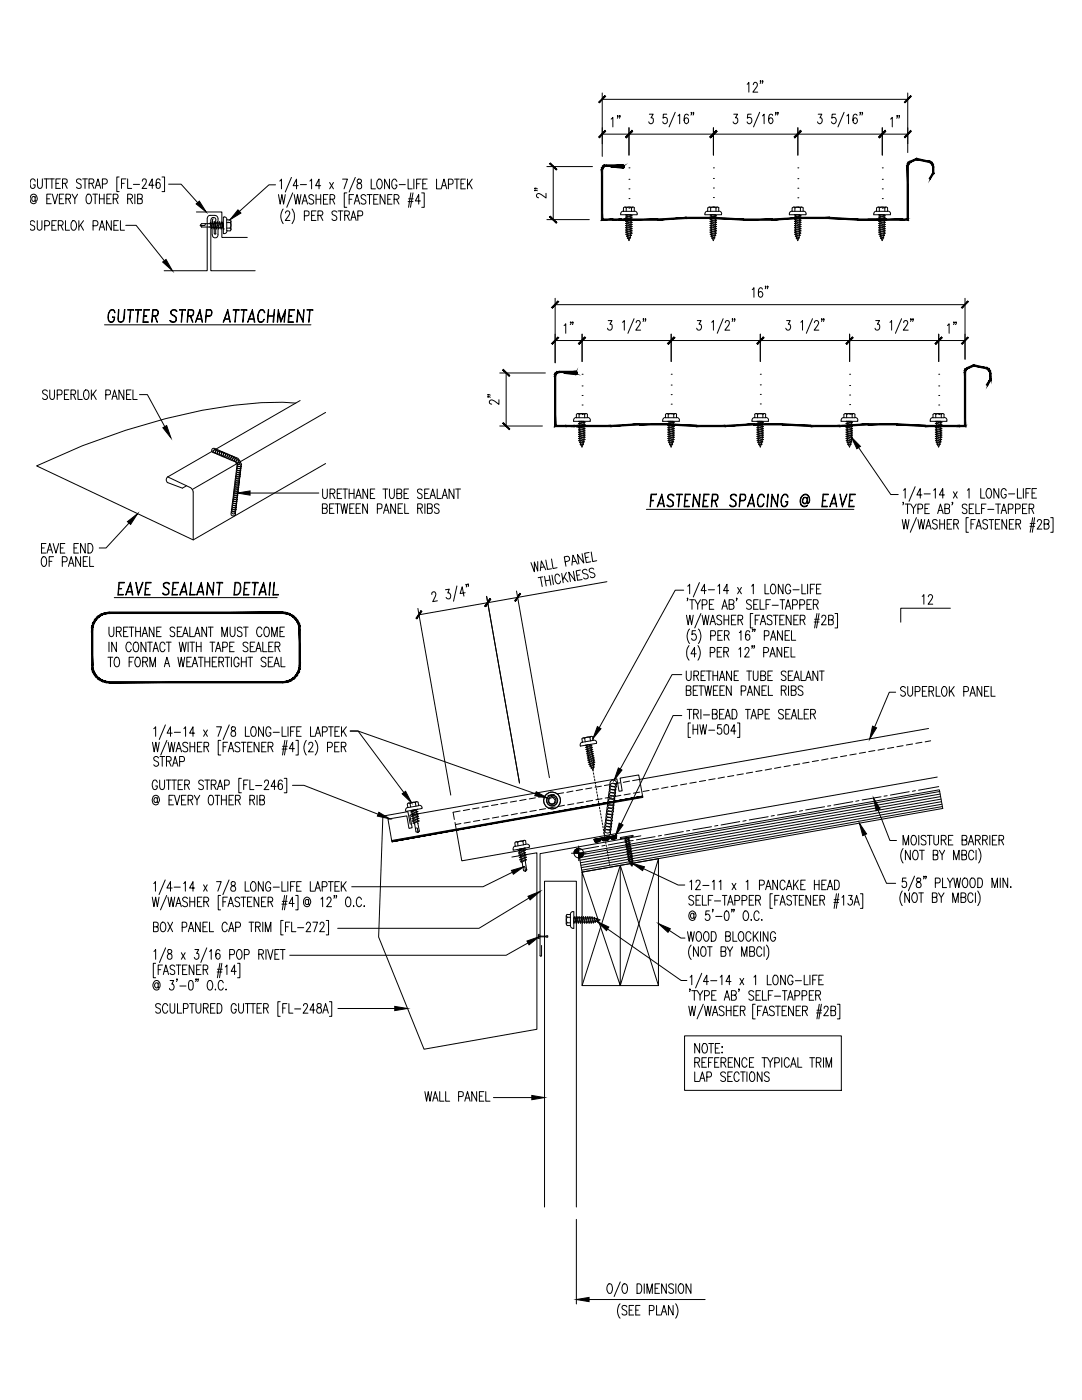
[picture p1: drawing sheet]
<svg xmlns="http://www.w3.org/2000/svg" width="216mm" height="279mm" viewBox="0 0 216 279" stroke-linecap="round" stroke-linejoin="round" font-family="sans-serif">
<g fill="#000" stroke="#000" stroke-width=".2">
<path d="M32.5 52.3l.6-.5 1.3 2.2zM39.1 40.7l.7-.6 1.3 2.2zM47.5 41.9l.6 .6-2.2 1.4zM32.5 85.4l.8-.5 .8 2.5zM47.4 98.4l2.5-.4v.8zM169.9 87.2l1.8 1.9-.7 .4zM25.4 104.1l2.1-1.6-1.4 2.2zM80.2 158.4l.7-.5 1.2 2.3zM107 158l2.2 1.3-2.5-.5zM119.2 145l.7 .4-1.6 2zM123.4 153.3l.7 .4-1.6 2zM174.1 144.9l.8 .4-1.3 2.2z"/>
<path d="M75.6 162.1l2.2 1.3-2.5-.5zM102.1 173.7l2.4-.7-2.1 1.5zM105.4 178.9l2.4-1-2 1.7zM114.6 169.9l.9 .4h-1zM115.5 170.3h.9v.4zM123.6 164.3l.7 .3-1.5 2.1zM126.1 172.3l2.5 .7-.4 .8zM171.5 164.3l1.4 2.1-.7 .4zM174.3 159.3l1.3 2.2-.8 .3zM105.1 187.8l2.5-.8-2 1.6zM119.2 183.9l2.3 1.1-.5 .7zM131.4 184.3l2.4 1-.5 .8z"/>
<path d="M78.8 200.8l2.5 .5-2.5 .4zM106.1 218.6l2.6 .4-2.6 .5zM115 259.3l2.5-.4v.9z"/>
<path d="M120.7 19.1l-1.1 1.4 1.2-1.3zM120.7 19.1l-1.1 1.4-.1-.1z"/>
<path d="M109.7 32.7l1.3 1.2 .1-.1zM109.7 32.7l.1-.2 1.3 1.3z"/>
<path d="M120.7 26l-1.1 1.5 1.2-1.3zM120.7 26l-1.1 1.5-.1-.2z"/>
<path d="M120.6 32.9h.4v.3zM120.6 32.9l.1 .3h.3zM120.3 33.2l.3-.3 .1 .3zM120.3 33.2l.2 .2 .2-.2zM120.3 33.2l.2 .2-.4 .1zM120.1 33.5l.2 .1 .2-.2zM120.1 33.5l.2 .1-.3 .2zM120 33.8h.3v-.2z"/>
<path d="M121 32.9v.3l3.2-.3zM121 33.2l3.2-.3v.3z"/>
<path d="M124.2 33.3l.2 .2-.2 .1zM124.2 33.3l.2 .2zM124.3 33.3l.2 .1-.1 .1zM124.3 33.3l.2 .1zM124.3 33.3l.3-.1-.1 .2zM124.3 33.3l.3-.1z"/>
<path d="M121.9 33.3l2.3 .3v-.3zM121.9 33.1l2.3 .2h-2.3z"/>
<path d="M124.3 33.2l.2-.1 .1 .1zM124.3 33.2l.2-.1zM124.4 32.9l.1 .2-.2 .1zM124.4 32.9l-.1 .3zM124.2 32.9h.2l-.1 .3zM124.2 32.9l.1 .3z"/>
<path d="M124.8 27.3l.2 .2 1.1-1.5zM126.1 26l.1 .2-1.2 1.3z"/>
<path d="M126.1 26l-1.1 1.5 1.2-1.3zM126.1 26l-1.1 1.5-.2-.2z"/>
<path d="M141.6 27.3l.2 .2 1.1-1.5zM142.9 26l.2 .2-1.3 1.3z"/>
<path d="M142.9 26l-1.1 1.5 1.3-1.3zM142.9 26l-1.1 1.5-.2-.2z"/>
<path d="M158.5 27.3l.1 .2 1.2-1.5zM159.8 26l.1 .2-1.3 1.3z"/>
<path d="M159.8 26l-1.2 1.5 1.3-1.3zM159.8 26l-1.2 1.5-.1-.2z"/>
<path d="M175.3 27.3l.2 .2 1.1-1.5zM176.6 26l.1 .2-1.2 1.3z"/>
<path d="M176.6 26l-1.1 1.5 1.2-1.3zM176.6 26l-1.1 1.5-.2-.2z"/>
<path d="M180.5 27.3l.1 .2 1.1-1.5zM181.7 26l.1 .2-1.2 1.3z"/>
<path d="M180.5 20.4l.1 .1 1.1-1.4zM181.7 19.1l.1 .1-1.2 1.3z"/>
<path d="M181 33l.3 11v-11zM181 33l.3 11-.3-.3zM180.1 44h1.2l-.3-.3zM180.1 43.7h.9l-.9 .3zM173.3 44h6.8v-.3zM173.3 43.7h6.8l-6.8 .3z"/>
<path d="M181.3 32.4l.2-.2 .1 .2zM181.3 32.4l.2 .2 .1-.2zM181.3 32.4l.2 .2-.4 .1zM181.1 32.7l.2 .1 .2-.2zM181.1 32.7l.2 .1-.3 .2zM181 33h.3v-.2z"/>
<path d="M186.1 34.6l-.7 1 .2 .1zM186.1 34.6h.2l-.7 1.1zM186.1 33.3v1.3h.2zM186.1 33.3h.2v1.3z"/>
<path d="M182.9 31.9l2.5 .5 .2-.2zM182.9 31.6l2.7 .6-2.7-.3zM181.6 32.4l1.3-.5v-.3zM181.5 32.2l1.4-.6-1.3 .8z"/>
<path d="M186.3 32.9v.4h-.2zM186 32.9l.1 .4 .2-.4zM186 32.4l.3 .5h-.3zM186 32.4l-.2 .3 .2 .2zM185.6 32.2l.4 .2-.2 .3zM185.6 32.2l-.2 .2 .4 .3z"/>
<path d="M109.7 43.3l1.4 1.1-1.3-1.2zM109.7 43.3l1.4 1.1-.1 .1z"/>
<path d="M124.5 43.7v.3l.4-.3zM124.5 44l.4-.3v.3z"/>
<path d="M123.9 44h1v-.3zM123.9 43.7h1l-1 .3zM122.3 44h1.6v-.3zM122.3 43.7h1.6l-1.6 .3zM120 44h2.3v-.3zM120.3 43.7h2l-2.3 .3zM120 33.8v10.2l.3-.3zM120 33.8h.3v9.9z"/>
<path d="M171.2 44h5.7v-.3zM171.2 43.7h5.7l-5.7 .3zM165.5 43.6l5.7 .4v-.3zM165.5 43.4l5.7 .3-5.7-.1zM159.8 43.6h5.7v-.2zM159.8 43.4h5.7l-5.7 .2zM154.1 44l5.7-.4v-.2zM154.1 43.7l5.7-.3-5.7 .6zM148.4 44h5.7v-.3zM148.4 43.7h5.7l-5.7 .3zM142.6 43.6l5.8 .4v-.3zM142.6 43.4l5.8 .3-5.8-.1zM137 43.6h5.6v-.2zM136.9 43.4h5.7l-5.6 .2zM131.3 44l5.7-.4-.1-.2zM131.3 43.7l5.6-.3-5.6 .6zM124.5 44h6.8v-.3zM124.5 43.7h6.8l-6.8 .3z"/>
<path d="M100.3 73.8l1.3 1.3 .1-.1zM100.3 73.8l.1-.1 1.3 1.3z"/>
<path d="M111.3 60.1l-1.1 1.4 1.3-1.3zM111.3 60.1l-1.1 1.4-.1-.1z"/>
<path d="M111.3 67.3l-1.1 1.4 1.3-1.3zM111.3 67.3l-1.1 1.4-.1-.1z"/>
<path d="M111.2 74.2l.4-.1v.3zM111.2 74.2l.1 .2h.3zM110.9 74.4l.3-.2 .1 .2zM110.9 74.4l.2 .2 .2-.2zM110.9 74.4l.2 .2-.4 .1zM110.7 74.7l.2 .1 .2-.2zM110.7 74.7l.2 .1-.3 .2zM110.6 75h.3v-.2z"/>
<path d="M111.6 74.1v.3l3.2-.3zM111.6 74.4l3.2-.3v.3z"/>
<path d="M114.8 74.5l.2 .2-.2 .1zM114.8 74.5l.2 .2zM114.9 74.5l.2 .1-.1 .1zM114.9 74.5l.2 .1zM114.9 74.5l.3-.1-.1 .2zM114.9 74.4h.3z"/>
<path d="M112.6 74.5l2.2 .3v-.3zM112.6 74.3l2.2 .2h-2.2z"/>
<path d="M114.9 74.4l.2-.1 .1 .1zM114.9 74.4l.2-.1zM115 74.1l.1 .2-.2 .1zM115 74.1l-.1 .3zM114.8 74.1h.2l-.1 .3zM114.8 74.1l.1 .3z"/>
<path d="M115.4 68.6l.2 .1 1.1-1.4zM116.7 67.3l.1 .1-1.2 1.3z"/>
<path d="M116.7 67.3l-1.1 1.4 1.2-1.3zM116.7 67.3l-1.1 1.4-.2-.1z"/>
<path d="M133.2 68.6l.2 .1 1.1-1.4zM134.5 67.3l.1 .1-1.2 1.3z"/>
<path d="M134.5 67.3l-1.1 1.4 1.2-1.3zM134.5 67.3l-1.1 1.4-.2-.1z"/>
<path d="M151 68.6l.2 .1 1.1-1.4zM152.3 67.3l.1 .1-1.2 1.3z"/>
<path d="M152.3 67.3l-1.1 1.4 1.2-1.3zM152.3 67.3l-1.1 1.4-.2-.1z"/>
<path d="M168.8 68.6l.1 .1 1.2-1.4zM170.1 67.3l.1 .1-1.3 1.3z"/>
<path d="M170.1 67.3l-1.2 1.4 1.3-1.3zM170.1 67.3l-1.2 1.4-.1-.1z"/>
<path d="M186.6 68.6l.1 .1 1.2-1.4zM187.9 67.3l.1 .1-1.3 1.3z"/>
<path d="M187.9 67.3l-1.2 1.4 1.3-1.3zM187.9 67.3l-1.2 1.4-.1-.1z"/>
<path d="M191.8 61.4l.2 .1 1.1-1.4zM193.1 60.1l.1 .1-1.2 1.3z"/>
<path d="M191.8 68.6l.2 .1 1.1-1.4zM193.1 67.3l.1 .1-1.2 1.3z"/>
<path d="M192.4 74.2l.3 10.9v-10.9zM192.4 74.2l.3 10.9-.3-.2zM191.5 85.1h1.2l-.3-.2zM191.5 84.9h.9l-.9 .2zM184.6 85.1h6.9v-.2zM184.6 84.9h6.9l-6.9 .2zM178.9 84.8l5.7 .3v-.2zM178.9 84.6l5.7 .3-5.7-.1zM173.2 84.8h5.7v-.2zM173.2 84.6h5.7l-5.7 .2zM167.5 85.1l5.7-.3v-.2zM167.5 84.9l5.7-.3-5.7 .5zM161.8 85.1h5.7v-.2zM161.8 84.9h5.7l-5.7 .2zM156.1 84.8l5.7 .3v-.2zM156.1 84.6l5.7 .3-5.7-.1zM150.4 84.8h5.7v-.2zM150.4 84.6h5.7l-5.7 .2zM144.7 85.1l5.7-.3v-.2zM144.7 84.9l5.7-.3-5.7 .5zM139 85.1h5.7v-.2zM139 84.9h5.7l-5.7 .2zM133.3 84.8l5.7 .3v-.2zM133.3 84.6l5.7 .3-5.7-.1zM127.6 84.8h5.7v-.2zM127.6 84.6h5.7l-5.7 .2zM121.9 85.1l5.7-.3v-.2zM121.9 84.9l5.7-.3-5.7 .5zM115.2 85.1h6.7v-.2zM115.2 84.9h6.7l-6.7 .2z"/>
<path d="M192.6 73.6l.3-.2 .1 .2zM192.6 73.6l.3 .2 .1-.2zM192.6 73.6l.3 .2-.4 .1zM192.5 73.9l.2 .1 .2-.2zM192.5 73.9l.2 .1-.3 .2zM192.4 74.2h.3v-.2z"/>
<path d="M197.5 75.7l-.7 1.1 .2 .2zM197.5 75.7l.3 .1-.8 1.2zM197.5 74.5v1.2l.3 .1zM197.5 74.5h.3v1.3z"/>
<path d="M194.3 73.1l2.6 .5 .1-.2zM194.3 72.8l2.7 .6-2.7-.3zM193 73.6l1.3-.5v-.3zM192.9 73.4l1.4-.6-1.3 .8z"/>
<path d="M197.6 74.1l.2 .4h-.3zM197.4 74.1l.1 .4 .1-.4zM197.4 73.6l.2 .5h-.2zM197.4 73.6l-.2 .2 .2 .3zM197 73.4l.4 .2-.2 .2zM197 73.4l-.1 .2 .3 .2z"/>
<path d="M100.4 84.3l-.1 .2 1.4 1.1zM100.3 84.5l1.4 1.1-.1 .1z"/>
<path d="M115.2 84.9v.2l.3-.2zM115.2 85.1l.3-.2v.2z"/>
<path d="M114.6 85.1h.9v-.2zM114.6 84.9h.9l-.9 .2zM112.9 85.1h1.7v-.2zM112.9 84.9h1.7l-1.7 .2zM110.6 85.1h2.3v-.2zM110.6 85.1l.3-.2h2zM110.6 75v10.1l.3-.2zM110.6 75h.3v9.9z"/>
<path d="M97.8 119.5l-.9 1.5 1-1.4zM97.8 119.5l-.9 1.5h-.2z"/>
<path d="M103.7 118.4l-1 1.5 .2 .1zM103.7 118.4l.2 .1-1 1.5z"/>
<path d="M18.3 132.8h.2l-.1 .8zM18.5 132.8l-.1 .8 .2-.1zM18.4 133.6l.2-.1v.8zM18.6 133.5v.8l.3-.1zM18.6 134.3l.3-.1 .1 .8zM18.9 134.2l.1 .8 .2-.2zM19 135l.2-.2 .4 .7zM19.2 134.8l.4 .7 .2-.2zM19.8 135.3l.5 .6-.7-.4zM19.8 135.3l.5 .6 .1-.2zM20.4 135.7l.6 .5-.7-.3zM20.4 135.7l.6 .5 .1-.3zM21.1 135.9l.7 .4-.8-.1zM21.1 135.9l.7 .4v-.3z"/>
<path d="M18.3 125.7v7.1h.2zM18.3 125.7h.2v7.1z"/>
<path d="M21 122.3l.8-.2v.3zM21 122.3l.1 .2 .7-.1zM20.3 122.5l.7-.2 .1 .2zM20.3 122.5l.1 .2 .7-.2zM19.6 123l.7-.5 .1 .2zM19.6 123l.2 .2 .6-.5zM19.6 123l.2 .2-.8 .3zM19 123.5l.2 .2 .6-.5zM19 123.5l.2 .2-.6 .5zM18.6 124.2l.3 .1 .3-.6zM18.6 124.2l.3 .1-.5 .6zM18.9 124.3l-.5 .6 .2 .1zM18.4 124.9l.2 .1-.3 .7zM18.6 125l-.3 .7h.2z"/>
<path d="M21.8 122.1v.3l34.6-.3zM21.8 122.4l34.6-.3v.3z"/>
<path d="M56.4 136l.8 .2-.8 .1zM56.4 136l.8 .2-.1-.3zM57.1 135.9h.8l-.7 .3zM57.1 135.9h.8l-.1-.2zM57.8 135.7l.8-.2-.7 .4zM57.8 135.7l.8-.2-.2-.2zM58.4 135.3l.8-.3-.6 .5zM58.4 135.3l.8-.3-.2-.2zM59 134.8l.6-.5-.4 .7zM59.3 134.2l-.3 .6 .6-.5zM59.8 133.6l-.2 .7-.3-.1zM59.6 133.5l-.3 .7 .5-.6zM59.9 132.8l-.1 .8-.2-.1zM59.7 132.8l-.1 .7 .3-.7z"/>
<path d="M21.8 136.3h34.6v-.3zM21.8 136h34.6l-34.6 .3z"/>
<path d="M59.8 124.9l.1 .8h-.2zM59.6 125l.1 .7 .1-.8zM59.6 124.2l.2 .7-.2 .1zM59.3 124.3l.3 .7v-.8zM59.2 123.5l.4 .7-.3 .1zM59 123.7l.3 .6-.1-.8zM58.6 123l.6 .5-.2 .2zM58.6 123l-.2 .2 .6 .5zM57.9 122.5l.7 .5-.2 .2zM57.9 122.5l-.1 .2 .6 .5zM57.2 122.3l.7 .2-.1 .2zM57.2 122.3l-.1 .2 .7 .2zM56.4 122.1l.8 .2-.1 .2zM56.4 122.1v.3l.7 .1z"/>
<path d="M59.7 125.7l.2 7.1v-7.1zM59.7 125.7l.2 7.1h-.2z"/>
<path d="M84 121.9l-.8 1.6 1-1.5zM84 121.9l-.8 1.6-.2-.1z"/>
<path d="M97.8 119.5l-1.1 1.5h.2zM97.8 119.5l.1 .1-1 1.4z"/>
<path d="M78.2 168l50.1-8.9-.1-.2zM78.2 167.7l50-8.8-50 9.1z"/>
<path d="M115.5 170.3v1l.4-.1zM115.5 170.3l.6 .7-.2 .2zM115.5 170.3l.6 .7 .3-.3z"/>
<path d="M115.1 169.4l.4 .9v-1zM114.8 169.6l.3-.2 .4 .9zM114.8 169.6l-.2 .3 .9 .4z"/>
</g>
<g fill="none" stroke="#000" stroke-width=".2">
<path d="M120.2 18.6v12.6M120.2 19.8h60.9M149.1 16.8l.3-.4v2M150.3 16.9l.1-.2a.44 .44 0 0 1 .6-.1 .44 .44 0 0 1 .1 .6l-.9 1.2h1M151.8 16.2h-.1h.1l-.1 .5M152.2 16.2h-.1h.1l-.1 .5M181.1 18.6v11.9M7 36.2a.47 .47 0 0 0-.5-.5 .47 .47 0 0 0-.4 .5v.9a.5 .5 0 0 0 .6 .5 .5 .5 0 0 0 .3-.7h-.3M7 39.5v-.2l-.4-.1-.3 .4 .2 .5 .3 .1 .2-.3M7 39.2l.1 1a.74 .74 0 0 0 0-1.3 .74 .74 0 0 0-1.1 .7v.2a.71 .71 0 0 0 .4 .8 .71 .71 0 0 0 .8-.2M7.5 35.7l.1 1.7a.44 .44 0 0 0 .4 .2 .44 .44 0 0 0 .4-.2l.1-1.7M8.8 35.7h1"/>
<path d="M9.3 35.7v1.9M9.3 39.7h.6M9.9 35.7h.9M10.2 38.7h-.9v2h.9M10.4 35.7v1.9M10.4 38.7l.6 2 .5-2M11.2 36.6h.5M11.8 39.7h.6M12.1 35.7h-.9v1.9h.9M12.5 36.6h.6l.3-.3a.4 .4 0 0 0-.3-.6h-.6v1.9M12.7 38.7h-.9v2h.9M12.9 36.6l.5 1"/>
<path d="M13.2 39.7h.5l.4-.4a.4 .4 0 0 0-.4-.6h-.5v2M13.6 39.7l.5 1M14.4 38.7l.5 1v1M15.5 38.7l-.6 1M16.2 36a.48 .48 0 0 0-.6-.3 .48 .48 0 0 0-.3 .6l.9 .6v.5a.54 .54 0 0 1-.9 0M16.5 35.7h.9M17 35.7v1.9M17.4 38.8l.2-.1a.93 .93 0 0 1 .6 1.5 .49 .49 0 0 1-.8 .4l-.2-.7v-.7zM17.8 36.6l.8-.1 .1-.2-.1-.5-.8-.1v1.9M18.3 36.6l.4 1M18.5 38.7h1M19 37.6l.5-1.9 .6 1.9"/>
<path d="M19 38.7v2M19.2 37h.7M19.8 39.7h1M19.8 38.7v2M20.4 36.7h.6l.4-.4a.48 .48 0 0 0-.4-.6h-.6v1.9M20.8 38.7v2M21.3 39.7h.6M22.2 38.7h-.9v2h.9M22.6 39.7l.8-.1 .2-.3-.2-.5-.8-.1v2M23.1 39.7l.5 1M23.8 35.3h-.5v2.9h.5M24.2 36.6h.6"/>
<path d="M25.1 35.7h-.9v1.9M25.5 35.7v1.9h.8M25.5 39.7l.8-.1 .1-.3v-.4l-.3-.2h-.6v2M25.9 39.7l.5 1M26.6 36.8h1.2M26.9 38.7v2M27.5 39.7h.6l.3-.4a.4 .4 0 0 0-.3-.6h-.6v2h.6l.2-.2v-.7l-.2-.1M28.4 36.2l.1-.3a.44 .44 0 0 1 .6-.1 .44 .44 0 0 1 .1 .6l-.9 1.2h1M30.7 37h-1l.7-1.3v1.9M31.9 36a.4 .4 0 0 0-.6-.2l-.2 .7 .1 .9a.41 .41 0 0 0 .4 .2 .41 .41 0 0 0 .3-.2l-.1-.9h-.5l-.2 .5M32.3 35.3h.5v2.9h-.5M33.6 36.8h2.5l3.3 3.6"/>
<path d="M55 36.9h-1.3l-5.9 5.3M55.6 38.8l.3 1.9 .3-1.9 .4 1.9 .3-1.9M55.8 36.1l.4-.4v2M58.2 35.4l-1.3 2.9M58.4 38.5l-1.2 2.9M58.7 38.8l.3 1.9 .4-1.9 .3 1.9 .4-1.9M59.5 37.1h-1l.7-1.4v2M59.9 36.8h1.3M61.8 36.1l.4-.4v2M62.6 39.1a.53 .53 0 0 0-.5-.3 .53 .53 0 0 0-.5 .3l.2 .5 .6 .3a.46 .46 0 0 1 .2 .5 .46 .46 0 0 1-.3 .3h-.3l-.4-.2M63.1 38.8v1.9M63.1 39.8h.9"/>
<path d="M64 37.1h-1l.7-1.4v2M64 38.8v1.9M64.5 39.8h.6M65.4 38.8h-.9v1.9h.9M65.8 36.4l.7 1.3M65.9 39.8h.5a.49 .49 0 0 0 .4-.5 .49 .49 0 0 0-.4-.5h-.5v1.9M66.3 39.8l.5 .9M66.5 36.4l-.7 1.3M68.4 35.7h.9l-.6 2M69.2 38.5h-.5v2.9h.5M69.7 39.8h.5M70.6 38.8h-.9v1.9"/>
<path d="M70.9 35.4l-1.2 2.9M71.4 35.9v.5a.69 .69 0 0 1 .7 .5 .69 .69 0 0 1-.3 .8 .6 .6 0 0 1-.6-.7 .6 .6 0 0 1 .7-.5l.1-.1a.42 .42 0 0 0-.2-.7zM73 39.1a.53 .53 0 0 0-.5-.3 .53 .53 0 0 0-.5 .3l.2 .5 .6 .3a.46 .46 0 0 1 .2 .5 .46 .46 0 0 1-.3 .3h-.3l-.4-.2M73.3 38.8h.9M73.7 38.8v1.9M74.1 35.7v2h.8M74.6 39.8h.5M75.3 36l.3-.3h.2a1.3 1.3 0 0 1 0 2h-.2l-.3-.3-.1-.5zM75.5 38.8h-.9v1.9h.9M76.8 38.8v1.9l-1-1.9v1.9M77.4 39.8h.5M77.7 35.7v2l-1-2v2"/>
<path d="M78.2 38.8h-.8v1.9h.8M78.6 39.8l.8-.1 .2-.3-.1-.4-.2-.2h-.7v1.9M79.1 39.8l.5 .9M79.2 36.2l-.3-.5a1.03 1.03 0 0 0-.6 1.7l.3 .3h.3l.3-.5v-.3h-.3M79.7 36.8h1.2M81.4 35.7v2h.8M81.5 39.7h1M82 38.5l-.5 2.9M82.4 38.5l-.5 2.9M82.6 35.7v2M83.1 36.7h.6M84 35.7h-.9v2"/>
<path d="M84.1 38.5h.6v2.9h-.6M84.4 36.7h.5M85.2 35.7h-.8v2h.8M87.1 35.7v2h.8M88 37.7l.6-2 .5 2M88.3 37.1h.6M89.5 36.8h.6l.3-.2-.1-.7-.8-.2v2M90.7 35.7h.9M91.2 35.7v2M92 36.7h.5M92.9 35.7h-.9v2h.9M93.3 35.7v2"/>
<path d="M93.6 36.6l.6 1.1M94.2 35.7l-.9 1.4M106.8 37.9v.2v-.2l.4 .2M106.8 37.6v.1v-.1l.4 .1M109 38.6v.9l-1.2-.8a.44 .44 0 0 0-.7 .2 .44 .44 0 0 0 .4 .6M109.1 33.2h9.1M110.4 33.2v10.6M120.2 26.8h60.9M121.9 23.8l.4-.4v1.9M123.3 23.1h-.1h.1l-.1 .5M123.7 23.1h-.1h.1l-.1 .5M125.5 33.5h.1"/>
<path d="M125.5 35.8h.1M125.5 37.7h.1M125.5 39.6h.1M125.5 25.5v5.5M129.6 22.8h.7l-.4 .7a.56 .56 0 0 1 .5 .7 .56 .56 0 0 1-.8 .4l-.2-.3M133 22.8h-.6v.7a.63 .63 0 0 1 .8 .4 .63 .63 0 0 1-.4 .8l-.4-.1-.2-.3M134.7 22.4l-1.2 2.9M135.3 23.1l.3-.3v1.9M137.4 23a.4 .4 0 0 0-.7-.1 1.27 1.27 0 0 0 .3 1.8 .56 .56 0 0 0 .4-.7 .56 .56 0 0 0-.7-.4l-.2 .5M138 22.5h-.1h.1l-.1 .5M138.4 22.5h-.1h.1l-.1 .5M142.4 33.5h.1"/>
<path d="M142.4 35.6h.1M142.4 37.5h.1M142.4 39.4h.1M142.4 25.5v5.5M146.4 22.8h.8l-.4 .7a.56 .56 0 0 1 .4 .7 .56 .56 0 0 1-.8 .4l-.1-.3M149.9 22.8h-.7l-.1 .8a.6 .6 0 0 1 .9 .1 .6 .6 0 0 1-.2 .9l-.4 .1-.3-.4M151.6 22.4l-1.2 2.9M152.1 23.1l.4-.3v1.9M154.2 23l-.1-.1-.3-.1a1.17 1.17 0 0 0 0 1.9 .56 .56 0 0 0 .4-.7 .56 .56 0 0 0-.6-.4l-.2 .5M154.8 22.5h-.1h.1l-.1 .5M155.3 22.5h-.2h.2l-.2 .5M159.2 33.5h.1"/>
<path d="M159.2 35.7h.1M159.2 37.6h.1M159.2 39.5h.1M159.2 25.5v5.5M163.3 22.8h.7l-.4 .7a.56 .56 0 0 1 .4 .7 .56 .56 0 0 1-.7 .4l-.2-.3M166.7 22.8h-.6l-.1 .8a.57 .57 0 0 1 .9 .4 .57 .57 0 0 1-.8 .6l-.2-.3M168.4 22.4l-1.2 2.9M169 23.1l.3-.3v1.9M171 23a.36 .36 0 0 0-.6-.1l-.1 .2a1.45 1.45 0 0 0 .3 1.6 .56 .56 0 0 0 .5-.6 .56 .56 0 0 0-.7-.5l-.2 .5M171.7 22.5h-.1h.1l-.1 .5M172.1 22.5h-.1h.1l-.1 .5M176.1 33.5h.1"/>
<path d="M176.1 35.8h.1M176.1 37.7h.1M176.1 39.6h.1M176.1 25.5v5.5M177.7 23.8l.3-.4v1.9M179.1 23.1h-.2h.2l-.2 .5M179.5 23.1h-.1h.1l-.1 .5M6.9 44.3a.47 .47 0 0 0-.7-.2 .47 .47 0 0 0 .1 .8l.4 .2a.5 .5 0 0 1 .1 .8 .5 .5 0 0 1-.8-.2M7.4 44v1.4a.47 .47 0 0 0 .5 .6 .47 .47 0 0 0 .5-.6v-1.4M8.9 45.1h.6a.52 .52 0 0 0 .4-.6 .52 .52 0 0 0-.4-.5h-.6v1.9M10.4 45h.5M11.2 44h-.8v1.9h.8"/>
<path d="M11.6 45l.9-.1 .1-.3-.1-.4-.9-.2v1.9M12.1 45l.5 .9M13.1 44v1.9h.8M14.4 44.2l.4-.2a1.25 1.25 0 0 1 0 1.9 .98 .98 0 0 1-.5-1.6zM15.7 44v1.9M16.1 44.9l.6 1M16.7 44l-1 1.3M18.6 45.1h.6a.54 .54 0 0 0 .4-.6 .54 .54 0 0 0-.4-.5h-.6v1.9M19.8 45.9l.5-1.9 .6 1.9M20 45.3h.7M22.2 44v1.9l-1-1.9v1.9M22.7 45h.6"/>
<path d="M23.6 44h-.9v1.9h.9M24 44v1.9h.8M25.1 45h2.1l5.6 7M39.2 42.3h5.1v5.1h5M40 44.9l.2 .1v.3M40.9 44.6l.1 .3-.2 .1h-.8M41.3 43.5v10.5h-8.5M41.4 43.5l.1-.3 .4-.2a1.61 1.61 0 0 1 1.4 .2l.2 .5v3.1a.57 .57 0 0 1-.5 .7 .57 .57 0 0 1-.6-.7M41.7 45.3h.1M41.9 44.6h-1.7l-.3 .4 .3 .3 1.9 .1M42 44.4l.3 1-.1 .2-.3-1.1zM42.1 43.9v10.1h8.8"/>
<path d="M42.3 45.4h.3M42.3 44.3v2.5M42.4 44.6h-.3M42.4 43.9v.3M42.4 44.3l.4 1.2-.1 .2-.3-1.2zM42.5 43.4h.1M42.5 43.7l-.1 .2M42.5 44.6h.3M42.5 43.4l-.3 .1-.1 .4M42.6 43.4a.44 .44 0 0 1 .5 .5M42.7 44.2v2.4M42.7 45.4h.4"/>
<path d="M42.8 46.6l.1 .2 .2-.2M42.9 44.3l.4 1.2-.1 .2-.4-1.2zM43 44.5h.3M43 43.9v2.7M43.3 45.4h.2M43.4 44.3l.3 1.2-.1 .2-.3-1.2zM43.5 44.5h.3M43.7 45.4h.3M43.8 44.3l.4 1.2-.1 .2-.4-1.2zM43.9 44.5h.3M44.1 45.4h.4M44.4 44.5h.2v1.2"/>
<path d="M44.6 45.2l-.3-.9-.1 .2 .4 1.2M44.6 45.7h.1M45.2 45.5h.7M45.2 44.4h.7M45.3 43.8a.52 .52 0 0 0-.7-.5v3.3a.57 .57 0 0 0 .7-.5M45.9 43.9l-.7-.1v2.3h.7M45.9 43.9a.32 .32 0 0 1 0 .5 .98 .98 0 0 1 0 1.1M45.9 45.5a.32 .32 0 0 1 0 .6M46.1 44.2v1.6M56.5 41.7a2.49 2.49 0 0 0 0 2.9M57 42.5v-.1a.44 .44 0 0 1 .6-.3 .44 .44 0 0 1 .1 .7l-.8 1.2h1M58.3 41.7a2.49 2.49 0 0 1 0 2.9"/>
<path d="M60.3 40.7l.5-1.9 .6 1.9M60.5 40.1h.7M60.7 43.1l.8-.1 .1-.7-.3-.2h-.6v1.9M62.2 43h.5M63.1 42.1h-.9v1.9h.9M63.4 43l.9-.1 .1-.3-.1-.4-.9-.1v1.9M63.9 43l.5 1M67.2 42.3a.52 .52 0 0 0-.5-.2 .52 .52 0 0 0-.5 .4l.2 .3 .6 .4a.49 .49 0 0 1-.1 .8l-.5-.1-.2-.2M67.5 42.1h.9M67.9 42.1v1.9M68.8 43h.6a.46 .46 0 0 0 .3-.5 .46 .46 0 0 0-.3-.4h-.6v1.9M69.2 43l.5 1"/>
<path d="M70 44l.5-1.9 .6 1.9M70.2 43.4h.7M70.7 40.7l.5-1.9 .6 1.9M70.9 40.1h.7M71.4 43.1l.8-.1 .2-.3-.2-.5-.8-.1v1.9M81.4 40.2h1M83.9 40.1h-1l.7-1.3v1.9M109.1 43.8h8.5M110.8 59.5v12.9M123.9 42.7v.2h3.2v-.2M124.4 42.1l-.5 .3v.3M124.7 41.3h1.6"/>
<path d="M124.8 43.3l1.2-.3 .1 .1-1.1 .3zM124.8 43.7l1.2-.3 .1 .1-1.1 .3zM124.8 45.9l1.2-.3h.1l-1.1 .4zM124.8 46.3l1.2-.3 .1 .1-1.1 .3zM124.8 45.4l1.2-.3 .1 .1-1.1 .4zM124.8 44.2l1.2-.4 .1 .2-1.1 .3zM124.8 45l1.2-.3 .1 .1-1.1 .3zM124.8 44.6l1.2-.3 .1 .1-1.1 .3zM124.9 46.8l1.1-.4 .1 .1-1.1 .3zM125 41.5v.7M125 41.5a.32 .32 0 0 0-.6 0v.7M125 47.1l.8-.2 .2 .1-.8 .2z"/>
<path d="M125.1 42.9v.3M125.1 43.4v.3M125.1 43.8v.3M125.1 44.3v.2M125.1 44.7v.3M125.1 45.1v.3M125.1 45.5v.3M125.1 45.9v.3M125.1 46.4v.3M125.2 46.8v.3M125.2 47.5h.6zM125.2 47.2l.1 .3"/>
<path d="M125.3 47.6l.2 .4M125.4 42.9h-.6h1.1v.1M125.5 41.5h.1M125.5 43.8h.1M125.7 47.5l-.2 .5M125.8 47l-.1 .4M125.9 46.6l-.1 .3M125.9 46.1v.3M125.9 43.2v.2M125.9 43.6v.3M125.9 44v.3M125.9 44.4v.3"/>
<path d="M125.9 44.9v.2M125.9 45.3v.3M125.9 45.7v.3M126 41.5v.7M126.6 41.5v.7h-2.2M126.6 41.5a.31 .31 0 0 0-.5 0 .99 .99 0 0 0-1.1 0M126.6 42.1l.5 .3 .1 .3M140.7 42.7v.2h3.3v-.2M141.2 42.1l-.5 .3v.3M141.2 41.5v.7M141.3 41.5a.32 .32 0 0 1 .5 0v.7M141.5 41.3h1.7"/>
<path d="M141.7 43.3l1.1-.3 .2 .1-1.2 .3zM141.7 43.7l1.1-.3 .2 .1-1.2 .3zM141.7 45.9l1.1-.3h.2l-1.2 .4zM141.7 46.3l1.1-.3 .2 .1-1.2 .3zM141.7 44.6l1.1-.3 .2 .1-1.2 .3zM141.7 45.4l1.1-.3 .2 .1-1.2 .4zM141.7 45l1.1-.3 .2 .1-1.2 .3zM141.7 44.2l1.1-.4 .2 .2-1.2 .3zM141.7 46.8l1.1-.4 .1 .1-1 .3zM141.8 41.5a.99 .99 0 0 1 1.1 0v.7M141.8 47.1l.9-.2 .2 .1-.9 .2zM141.9 42.9v.3"/>
<path d="M141.9 43.4v.3M141.9 43.8v.3M141.9 44.3v.2M141.9 44.7v.3M141.9 45.1v.3M141.9 45.5v.3M141.9 45.9v.3M141.9 46.4v.3M142 46.8v.3M142 47.5h.6zM142 47.2l.1 .3M142.2 42.9h-.5h1v.1"/>
<path d="M142.4 41.3h.1M142.4 43.5h.1M142.6 47.5l-.3 .5-.2-.4M142.7 47l-.1 .4M142.7 46.6v.3M142.7 46.1v.3M142.7 43.2v.2M142.7 43.6v.3M142.7 44v.3M142.7 44.4v.3M142.7 44.9v.2M142.7 45.3v.3"/>
<path d="M142.7 45.7v.3M143.4 41.5v.7h-2.2M143.5 41.5a.32 .32 0 0 0-.6 0M143.5 42.1l.4 .3 .1 .3M150.1 57.8l.3-.4v1.9M152.1 57.7l-.4-.3a1.54 1.54 0 0 0-.2 1.8 .51 .51 0 0 0 .7-.4 .51 .51 0 0 0-.7-.5l-.2 .4M152.8 57.2h-.1h.1l-.1 .4M153.2 57.2h-.1h.1l-.1 .4M157.5 42.7v.2h3.3v-.2M158 42.1l-.4 .3-.1 .3M158.4 41.3h1.6M158.5 43.3l1.2-.3 .1 .1-1.1 .3z"/>
<path d="M158.5 43.7l1.2-.3 .1 .1-1.1 .3zM158.5 45.9l1.2-.3h.1l-1.1 .4zM158.5 46.3l1.2-.3 .1 .1-1.1 .3zM158.5 44.6l1.2-.3 .1 .1-1.1 .3zM158.5 45.4l1.2-.3 .1 .1-1.1 .4zM158.5 45l1.2-.3 .1 .1-1.1 .3zM158.5 44.2l1.2-.4 .1 .2-1.1 .3zM158.6 46.8l1-.4 .2 .1-1.1 .3zM158.6 41.5v.7M158.7 41.5a.32 .32 0 0 0-.6 0M158.7 47.1l.8-.2 .2 .1-.8 .2zM158.7 42.9v.3"/>
<path d="M158.7 43.4v.3M158.7 43.8v.3M158.7 44.3v.2M158.7 44.7v.3M158.7 45.1v.3M158.7 45.5v.3M158.7 45.9v.3M158.8 46.4v.3M158.8 46.8l.1 .3M158.9 47.5h.6zM158.9 47.2l.1 .3M159 42.9h-.5h1.1v.1"/>
<path d="M159.2 41.4h.1M159.2 43.5h.1M159.4 47.5l-.2 .5-.2-.4M159.5 47l-.1 .4M159.6 46.6l-.1 .3M159.6 46.1v.3M159.6 43.2v.2M159.6 43.6v.3M159.6 44v.3M159.6 44.4v.3M159.6 44.9v.2M159.6 45.3v.3"/>
<path d="M159.6 45.7v.3M159.7 41.5a.32 .32 0 0 1 .6 0v.7h-2.3l.1-.7M159.7 41.5v.7M159.7 41.5a.99 .99 0 0 0-1.1 0M160.3 42.1l.5 .3 .1 .3M174.4 42.7v.2h3.3v-.2M174.9 42.2h2.2v-.7a.32 .32 0 0 0-.5 0v.7M174.9 42.1l-.5 .3v.3M174.9 41.5v.7M174.9 41.5a.31 .31 0 0 1 .6 0 .99 .99 0 0 1 1.1 0M175.2 41.3h1.6M175.3 43.3l1.2-.3 .1 .1-1.1 .3z"/>
<path d="M175.3 43.7l1.2-.3 .1 .1-1.1 .3zM175.3 45.9l1.2-.3h.1l-1.1 .4zM175.3 46.3l1.2-.3 .1 .1-1.1 .3zM175.3 44.6l1.2-.3 .1 .1-1.1 .3zM175.3 45.4l1.2-.3 .1 .1-1.1 .4zM175.3 45l1.2-.3 .1 .1-1.1 .3zM175.3 44.2l1.2-.4 .1 .2-1.1 .3zM175.4 46.8l1.1-.4 .1 .1-1.1 .3zM175.5 41.5v.7M175.5 47.1l.8-.2 .2 .1-.8 .2zM175.6 42.9v.3M175.6 43.4v.3"/>
<path d="M175.6 43.8v.3M175.6 44.3v.2M175.6 44.7v.3M175.6 45.1v.3M175.6 45.5v.3M175.6 45.9v.3M175.6 46.4v.3M175.7 46.8v.3M175.7 47.5h.6zM175.7 47.2l.1 .3M175.9 42.9h-.6h1.1v.1M176.1 41.5h.1"/>
<path d="M176.1 43.8h.1M176.2 47.5l-.2 .5-.2-.4M176.4 47l-.1 .4M176.4 46.6v.3M176.4 46.1v.3M176.4 43.2v.2M176.4 43.6v.3M176.4 44v.3M176.4 44.4v.3M176.4 44.9v.2M176.4 45.3v.3M176.4 45.7v.3"/>
<path d="M177.2 42.1l.4 .3 .1 .3M192.6 59.5v12.2M9.5 78.1a.52 .52 0 0 0-.6-.3 .52 .52 0 0 0-.4 .4l.1 .3 .7 .4a.49 .49 0 0 1-.2 .8l-.5-.1-.1-.2M9.9 77.8v1.4a.49 .49 0 0 0 .3 .5 .49 .49 0 0 0 .5-.1l.2-.4v-1.4M11.4 78.8l.9-.1 .1-.2-.1-.6-.9-.1v1.9M12.9 78.7h.5M13.7 77.8h-.8v1.9h.8M14.2 78.7l.8-.1 .1-.2-.1-.5-.8-.1v1.9M14.6 78.7l.5 1M15.6 77.8v1.9h.8M16.8 78.1a.47 .47 0 0 1 .5-.3 .47 .47 0 0 1 .4 .4v1.1a.47 .47 0 0 1-.7 .3l-.3-.6zM18.2 77.8v1.9"/>
<path d="M18.6 78.6l.6 1.1M19.2 77.8l-1 1.3M20.9 64.8h41.1M21.1 78.8l.8-.1 .1-.7-.3-.2h-.6v1.9M22 61.9l.6-.1 .4 .6a.6 .6 0 0 0-.6-.5 .6 .6 0 0 0-.6 .5l-.2 .9 .2 .8 .2 .1 .5-.1 .3-.8h-.4h.5a.83 .83 0 0 1-.9 1 1.75 1.75 0 0 1 0-2.4zM22.3 79.7l.5-1.9 .6 1.9M22.5 79.1h.7M23.7 61.8l-.1 1.8 .1 .5a.58 .58 0 0 0 .9-.1l.3-2.2-.2 2.2a.62 .62 0 0 1-.6 .3 .62 .62 0 0 1-.5-.3zM24.7 77.8v1.9l-1-1.9v1.9M25.3 78.7h.5M25.5 61.8h1.2v.1h-1.2zM26 61.9l-.2 2.4 .3-2.4"/>
<path d="M26.1 77.8h-.8v1.9h.8M26.5 77.8v1.9h.9M27 61.8h1.2v.1h-1.2zM27.5 61.9l-.2 2.4 .3-2.4M27.8 78.8h1.6l3.5 6.3M28.7 61.8h1.1v.1h-1l-.2 2.3 1 .1h-1.1zM28.7 63h.6v.1h-.6M30.5 63h.6a.6 .6 0 0 0 .4-.5 .6 .6 0 0 0-.3-.6h-.6l-.3 2.4 .2-2.5h.7a.72 .72 0 0 1 .4 .7 .72 .72 0 0 1-.5 .6h-.6M30.9 63.1l.5 1.2-.4-1.2M34.3 61.9a.68 .68 0 0 1 1 .3l-.2-.2a.65 .65 0 0 0-1 .2l.1 .4 .2 .2a.99 .99 0 0 1 .8 1.2 .74 .74 0 0 1-1.3 0l.3 .1a.61 .61 0 0 0 .9-.1l-.1-.7-.8-.5a.62 .62 0 0 1 .1-.9zM35.8 61.8h1.2v.1h-1.2zM36.4 61.9l-.3 2.4 .3-2.4"/>
<path d="M37.5 63h.7a.6 .6 0 0 0 .4-.5 .6 .6 0 0 0-.3-.6h-.7l-.3 2.4 .2-2.5h.8l.3 .1 .1 .4a.71 .71 0 0 1-.5 .8h-.7M38 63.1l.5 1.2-.4-1.2M39.2 63.7h1.1M39.3 63.6h.9M39.9 61.8l.5 2.5-.5-2.1-.9 2.1zM41.2 63h.7a.68 .68 0 0 0 .1-1.1h-.7l-.3 2.4 .2-2.5h.8a.78 .78 0 0 1-.1 1.3h-.7M44.7 63.7h1.1M44.8 63.6h.9M45.5 61.8l.5 2.5-.6-2.1-.9 2.1zM46.6 61.8h1.1v.1h-1.2zM47.1 61.9l-.3 2.4 .3-2.4M48.1 61.8h1.2v.1h-1.2z"/>
<path d="M48.6 61.9l-.2 2.4 .3-2.4M49.6 63.7h1.1M49.7 63.6h1M50.4 61.8l.5 2.5h-.2l-.4-2.1-.9 2.1zM51.9 61.9l.2-.1a.66 .66 0 0 1 .8 .6l-.5-.5a.78 .78 0 0 0-.9 .9 1.5 1.5 0 0 0 .3 1.4h.4l.5-.5a.64 .64 0 0 1-.6 .6 .64 .64 0 0 1-.6-.6v-.9zM53.5 63h1.1M53.5 63.1h1.1M53.5 61.8l-.2 2.5zM54.7 61.8l-.1 2.5h-.1zM55.5 61.8l.6 2.2 .9-2.2-.2 2.5v-1.9l-.8 1.9-.4-1.9-.3 1.9zM57.7 61.8h1.1v.1h-1l-.2 2.3 1 .1h-1.1zM57.7 63h.5v.1h-.5"/>
<path d="M59.4 61.8l1 2.2 .3-2.2-.2 2.5-1-2.1-.3 2.1zM59.9 79.9l-26.4 15.3M61.2 61.8h1.2v.1h-1.2zM61.8 61.9l-.2 2.4 .3-2.4M97.4 79.1v.2v-.2l.4 .2M97.4 78.8v.1v-.1l.4 .1M99.6 79.8v.9l-1.2-.8a.44 .44 0 0 0-.7 .2 .44 .44 0 0 0 .4 .6M99.7 74.4h9.1M101 74.4v10.6M110.8 60.8h81.8M110.8 68h81.8M112.6 65l.3-.4v1.9"/>
<path d="M113.9 64.3h-.1h.1l-.1 .5M114.3 64.3h-.1h.1l-.1 .5M116.1 74.7h.1M116.1 77h.1M116.1 78.9h.1M116.1 66.7v5.5M121.4 64h.7l-.4 .7a.58 .58 0 0 1 .4 .7 .58 .58 0 0 1-.7 .4l-.2-.3M124.2 64.3l.4-.3v1.9M126.5 63.6l-1.2 2.9M126.9 64.4l.2-.3 .4-.1 .2 .5-.8 1.4h.9M128.4 63.7h-.1h.1l-.1 .4M128.8 63.7h-.1h.1l-.1 .4"/>
<path d="M133.9 74.7h.1M133.9 76.8h.1M133.9 78.8h.1M133.9 66.7v5.5M139.1 64h.8l-.4 .7a.55 .55 0 0 1 .5 .7 .55 .55 0 0 1-.9 .3l-.1-.2M142 64.3l.4-.3v1.9M144.3 63.6l-1.2 2.9M144.7 64.4l.1-.3a.44 .44 0 0 1 .6 0 .44 .44 0 0 1 .1 .6l-.9 1.2h1M146.2 63.7h-.1h.1l-.1 .4M146.6 63.7h-.1h.1l-.1 .4M151.7 74.7h.1M151.7 76.8h.1"/>
<path d="M151.7 78.7h.1M151.7 66.7v5.5M157 64h.7l-.4 .7a.58 .58 0 0 1 .4 .7 .58 .58 0 0 1-.7 .4l-.2-.3M159.8 64.3l.3-.3v1.9M162.1 63.6l-1.2 2.9M162.5 64.4v-.1a.44 .44 0 0 1 .6-.3 .44 .44 0 0 1 .2 .7l-.8 1.2h.9M164 63.7h-.1h.1l-.1 .4M164.4 63.7h-.1h.1l-.1 .4M169.5 74.7h.1M169.5 76.9h.1M169.5 78.8h.1M169.5 66.7v5.5"/>
<path d="M174.7 64h.8l-.4 .7a.58 .58 0 0 1 .4 .7 .58 .58 0 0 1-.8 .4l-.1-.3M177.6 64.3l.3-.3v1.9M179.9 63.6l-1.2 2.9M180.3 64.4l.2-.3 .4-.1 .2 .5-.9 1.4h1M181.8 63.7h-.1h.1l-.1 .4M182.2 63.7h-.1h.1l-.1 .4M187.3 74.7h.1M187.3 77h.1M187.3 78.9h.1M187.3 66.7v5.5M189 65l.4-.4v1.9M190.4 64.3h-.1h.1l-.1 .5"/>
<path d="M190.8 64.3h-.1h.1l-.1 .5M33.5 95.2l-.3 .6 .3 .5 2.9 1.1 .8-.4M33.5 95.2l4.5 2.1M38 97.3l.4 .4 .1 .5 .1 9.6M49.9 98.4h13.7M59 80.4a66.6 66.6 0 0 0-18.7 1.5 139.6 139.6 0 0 0-33 11.1l31.3 14.8 26.4-15.3M64.4 97.6v1.3a.47 .47 0 0 0 .2 .5 .47 .47 0 0 0 .5 0l.2-.5v-1.3M65 82.3l-26.6 15.4M65.9 98.5l.8-.1 .1-.3-.1-.3-.2-.2h-.6v1.9M66.3 98.5l.5 1M67.3 98.5h.5M68.2 97.6h-.9v1.9h.9"/>
<path d="M68.4 97.6h.9M68.9 97.6v1.9M69.7 98.5h.9M69.7 97.6v1.9M70.6 97.6v1.9M71 99.5l.5-1.9 .6 1.9M71.2 98.9h.7M73.3 97.6v1.9l-.9-1.9v1.9M73.9 98.5h.6M74.8 97.6h-.9v1.9h.9M76.4 97.6h1M76.9 97.6v1.9"/>
<path d="M77.7 97.6v1.3a.49 .49 0 0 0 .2 .5 .49 .49 0 0 0 .6 0l.2-.5v-1.3M79.2 98.5l.8-.1 .2-.3-.2-.4-.8-.1v1.9h.6a.54 .54 0 0 0 .4-.5 .54 .54 0 0 0-.4-.5M80.6 98.5h.6M81.5 97.6h-.9v1.9h.9M84.2 97.8a.46 .46 0 0 0-.6-.2 .46 .46 0 0 0-.2 .6l.6 .4a.5 .5 0 0 1 .1 .8 .5 .5 0 0 1-.8-.2M84.7 98.5h.6M85.6 97.6h-.9v1.9h.9M85.8 99.5l.5-1.9 .6 1.9M86 98.9h.7M87.2 97.6v1.9h.8M88.2 99.5l.6-1.9 .5 1.9M88.4 98.9h.7"/>
<path d="M90.6 97.6v1.9l-1-1.9v1.9M90.9 97.6h1M91.4 97.6v1.9M99.7 85h8.5M115 83.3a.59 .59 0 0 0-.5 .8h3.3a.54 .54 0 0 0-.5-.8M115 82.7v.7h2.2v-.7M115.3 82.6h1.6M115.4 84.5l1.2-.3 .1 .1-1.1 .3zM115.4 84.9l1.2-.3 .1 .1-1.1 .3zM115.4 87.1l1.2-.3h.1l-1.1 .4zM115.4 87.5l1.2-.3 .1 .1-1.1 .3zM115.4 86.7l1.2-.4 .1 .1-1.1 .4z"/>
<path d="M115.4 86.2l1.2-.3 .1 .1-1.1 .3zM115.4 85.8l1.2-.3 .1 .1-1.1 .3zM115.4 85.4l1.2-.3h.1l-1.1 .3zM115.5 87.9l1.1-.3 .1 .1-1.1 .3zM115.6 82.7v.7M115.6 88.3l.8-.2 .2 .1-.8 .2zM115.7 84.2v.2M115.7 84.6v.3M115.7 85v.3M115.7 85.4v.3M115.7 85.9v.3M115.7 86.3v.3"/>
<path d="M115.7 86.7v.3M115.7 87.1v.3M115.7 87.6v.2M115.8 88v.3M115.8 88.7h.6l-.5 .1zM115.8 88.4l.1 .3M116 84.1h-.6h1.1v.1M116.1 80.8h.1M116.1 82.7h.1M116.1 85h.1M116.3 88.7l-.2 .5-.2-.4M116.5 88.2l-.1 .4"/>
<path d="M116.5 87.8v.3M116.5 87.3v.3M116.5 84.3v.3M116.5 84.8v.3M116.5 85.2v.3M116.5 85.6v.3M116.5 86.1v.2M116.5 86.5v.3M116.5 86.9v.3M116.7 82.7v.7M117.2 82.7a.31 .31 0 0 0-.5 0 .99 .99 0 0 0-1.1 0 .31 .31 0 0 0-.6 0M129.9 98.6h1.1v.1h-1l-.3 2.4z"/>
<path d="M129.9 99.8h.5v.2h-.5M132.1 98.6l.5 2.5-.5-2.1-1 2.1zM132.8 83.3a.59 .59 0 0 0-.6 .8h3.3v-.2M132.8 82.7v.7M133.1 82.6h1.6M133.3 84.5l1.1-.3 .2 .1-1.2 .3zM133.3 84.9l1.1-.3 .2 .1-1.2 .3zM133.3 87.1l1.1-.3h.2l-1.2 .4zM133.3 87.5l1.1-.3 .2 .1-1.2 .3zM133.3 86.7l1.1-.4 .2 .1-1.2 .4zM133.3 86.2l1.1-.3 .2 .1-1.2 .3zM133.3 85.8l1.1-.3 .2 .1-1.2 .3z"/>
<path d="M133.3 85.4l1.1-.3h.2l-1.2 .3zM133.3 87.9l1.1-.3 .1 .1-1 .3zM133.3 82.7v.7M133.4 82.7a.32 .32 0 0 0-.6 0M133.4 98.7a.71 .71 0 0 1 1.1 .3l-.3-.1a.61 .61 0 0 0-.9 .1v.2l.2 .4a.87 .87 0 0 1 .8 .5 .87 .87 0 0 1-.2 .9 .7 .7 0 0 1-1-.2l.2 .1a.77 .77 0 0 0 1-.1l-.1-.6-.8-.6a.56 .56 0 0 1 0-.9zM133.5 84.2v.2M133.5 84.6v.3M133.5 85v.3M133.5 85.4v.3M133.5 85.9v.3M133.5 86.3v.3M133.5 86.7v.3"/>
<path d="M133.5 87.1v.3M133.5 87.6v.2M133.5 88l.1 .3M133.6 88.7h.6l-.4 .1zM133.6 88.4l.1 .3M133.8 84.1h-.5h1v.1M133.9 80.7h.1M133.9 82.6h.1M133.9 84.7h.1M134.1 88.7l-.2 .5-.2-.4M134.2 88.2v.4M134.3 88.1l.1 .1-.8 .2"/>
<path d="M134.3 88.1l-.9 .2 .2 .1M134.3 87.8v.3M134.3 87.3v.3M134.3 84.3v.3M134.3 84.8v.3M134.3 85.2v.3M134.3 85.6v.3M134.3 86.1v.2M134.3 86.5v.3M134.3 86.9v.3M134.4 82.7v.7M134.4 82.7a.99 .99 0 0 0-1 0"/>
<path d="M135 98.6h1.2v.1h-1.2zM135 82.7v.7h-2.3M135 82.7a.32 .32 0 0 0-.5 0M135.1 83.3l.4 .3 .1 .3M135.5 98.7l-.2 2.4 .3-2.4M136.7 99.8h.5v.2h-.5M136.7 98.6h1.1v.1h-1l-.2 2.3h1v.1h-1.1zM138.4 98.6l1 2.2 .2-2.2h.1l-.2 2.5-1-2.1-.3 2.1zM140.4 99.8h.6v.2h-.6M140.4 98.6h1.1v.1h-1l-.2 2.3h1v.1h-1.1zM142.1 99.8h.7a.74 .74 0 0 0 .4-.9l-1-.2-.3 2.4 .2-2.5h.8a.73 .73 0 0 1 .4 .7 .73 .73 0 0 1-.5 .7h-.7M142.6 100l.5 1.1-.4-1.1"/>
<path d="M146 98.7a.68 .68 0 0 1 1 .3l-.2-.1a.61 .61 0 0 0-.9 .1l-.1 .2 .3 .4a.87 .87 0 0 1 .7 .5 .87 .87 0 0 1-.1 .9 .7 .7 0 0 1-1.1-.2h.2a.62 .62 0 0 0 1 0v-.6l-.9-.6a.62 .62 0 0 1 .1-.9zM147.7 99.8h.7a.68 .68 0 0 0 .1-1.1h-.7l-.3 2.4 .2-2.5h.8l.3 .5a.78 .78 0 0 1-.4 .9h-.7M150.1 98.6l.5 2.5-.6-2.1-.9 2.1zM150.6 83.3a.59 .59 0 0 0-.5 .8h3.2v-.2M150.6 82.7v.7M150.9 82.6h1.6M151 84.5l1.2-.3 .1 .1-1.1 .3zM151 84.9l1.2-.3 .1 .1-1.1 .3zM151 87.1l1.2-.3h.1l-1.1 .4zM151 87.5l1.2-.3 .1 .1-1.1 .3zM151 86.7l1.2-.4 .1 .1-1.1 .4zM151 85.4l1.2-.3h.1l-1.1 .3z"/>
<path d="M151 86.2l1.2-.3 .1 .1-1.1 .3zM151 85.8l1.2-.3 .1 .1-1.1 .3zM151.1 87.9l1.1-.3 .1 .1-1.1 .3zM151.2 82.7v.7M151.2 82.7a.32 .32 0 0 0-.6 0M151.2 88.3l.8-.2 .2 .1-.8 .2zM151.3 84.2v.2M151.3 84.6v.3M151.3 85v.3M151.3 85.4v.3M151.3 85.9v.3M151.3 86.3v.3"/>
<path d="M151.3 86.7v.3M151.3 87.1v.3M151.3 87.6v.2M151.4 88v.3M151.4 88.7h.6l-.5 .1zM151.4 88.4l.1 .3M151.5 88.8l.2 .4M151.6 98.7l.2-.1a.65 .65 0 0 1 .8 .6l-.5-.5a.78 .78 0 0 0-.9 .9 1.26 1.26 0 0 0 .4 1.4l.5-.1 .3-.3a.64 .64 0 0 1-.6 .6 .64 .64 0 0 1-.6-.6v-1zM151.6 84.1h-.6h1.1v.1M151.7 80.6h.1M151.7 82.6h.1M151.7 84.7h.1"/>
<path d="M151.9 88.7l-.2 .5M152 88.2l-.1 .4M152.1 87.8l-.1 .3M152.1 87.3v.3M152.1 84.3v.3M152.1 84.8v.3M152.1 85.2v.3M152.1 85.6v.3M152.1 86.1v.2M152.1 86.5v.3M152.1 86.9v.3M152.2 82.7v.7"/>
<path d="M152.8 82.7v.7h-2.2M152.8 82.7a.31 .31 0 0 0-.5 0 .99 .99 0 0 0-1.1 0M152.8 83.3l.5 .3 .1 .3M153.2 98.6l-.2 2.5zM154 98.6l1.1 2.2 .2-2.2-.2 2.5-1-2.1-.3 2.1zM156.3 98.7l.6-.1 .4 .6-.4-.5h-.4a1.89 1.89 0 0 0-.4 2.2l.6 .1a.69 .69 0 0 0 .4-.8l-.4-.1h.5a.88 .88 0 0 1-.9 1 1.71 1.71 0 0 1 0-2.4zM160.1 98.9a.93 .93 0 0 1 1.2-.1 .93 .93 0 0 1 .3 1.2l-.5 .6-.1-.3 .1-1.1v1.2a.91 .91 0 0 0 0-1.5 .91 .91 0 0 0-1.3 .8v.4a.8 .8 0 0 0 .4 .9 .8 .8 0 0 0 .9-.2 .76 .76 0 0 1-.8 .3 .76 .76 0 0 1-.6-.7 1.52 1.52 0 0 1 .4-1.5zM160.3 99.3l.5-.1 .3 .4-.3-.3h-.3a.68 .68 0 0 0-.1 1.1h.3l.3-.2-.3 .4a.52 .52 0 0 1-.6-.5zM164.2 99.8h.5v.2h-.5M164.2 98.6h1.1v.1h-1l-.2 2.3h1v.1h-1.1zM166.5 98.6l.5 2.5-.6-2.1-.8 2.1zM167.6 98.6l.5 2.2 .9-2.2-.9 2.5z"/>
<path d="M168.4 83.3a.59 .59 0 0 0-.6 .8h3.3v-.2M168.4 82.7v.7M168.7 82.6h1.6M168.8 84.5l1.2-.3 .1 .1-1.1 .3zM168.8 84.9l1.2-.3 .1 .1-1.1 .3zM168.8 87.1l1.2-.3h.1l-1.1 .4zM168.8 87.5l1.2-.3 .1 .1-1.1 .3zM168.8 86.7l1.2-.4 .1 .1-1.1 .4zM168.8 86.2l1.2-.3 .1 .1-1.1 .3zM168.8 85.8l1.2-.3 .1 .1-1.1 .3zM168.8 85.4l1.2-.3h.1l-1.1 .3zM168.9 87.9l1.1-.3 .1 .1-1.1 .3z"/>
<path d="M168.9 82.7v.7M169 88.3l.8-.2 .2 .1-.9 .2zM169.1 84.2v.2M169.1 84.6v.3M169.1 85v.3M169.1 85.4v.3M169.1 85.9v.3M169.1 86.3v.3M169.1 86.7v.3M169.1 87.1v.3M169.1 87.6v.2M169.1 88l.1 .3"/>
<path d="M169.1 88.7h.7l-.5 .1zM169.2 88.4l.1 .3M169.4 84.1h-.6h1.1v.1M169.5 80.7h.1M169.5 82.6h.1M169.5 84.9h.1M169.6 98.6h1.1v.1h-1l-.3 2.3h1.1l-.1 .1h-1zM169.6 99.8h.5v.2h-.6M169.7 88.7l-.2 .5-.2-.4M169.8 88.2v.4M169.9 84.3v.3M169.9 84.8v.3"/>
<path d="M169.9 85.2v.3M169.9 85.6v.3M169.9 86.1v.2M169.9 86.5v.3M169.9 86.9v.3M169.9 87.8v.3M169.9 87.3v.3M170 82.7v.7M170.6 82.7v.7h-2.3M170.6 82.7a.31 .31 0 0 0-.5 0 .99 .99 0 0 0-1.1 0 .31 .31 0 0 0-.6 0M170.7 83.3l.4 .3 .1 .3M171.3 89.3l6.4 9.4h1.5"/>
<path d="M180.3 97.8l.3-.3v1.9M182.6 97.1l-1.2 2.9M184 98.8h-1l.6-1.3v1.9M184.4 98.6h1.2M186.1 83.3a.59 .59 0 0 0-.5 .8h3.3v-.2M186.2 82.7v.7M186.3 97.8l.3-.3v1.9M186.5 82.6h1.6M186.6 84.5l1.2-.3 .1 .1-1.1 .3zM186.6 84.9l1.2-.3 .1 .1-1.1 .3zM186.6 87.1l1.2-.3h.1l-1.1 .4zM186.6 87.5l1.2-.3 .1 .1-1.1 .3z"/>
<path d="M186.6 86.7l1.2-.4 .1 .1-1.1 .4zM186.6 86.2l1.2-.3 .1 .1-1.1 .3zM186.6 85.8l1.2-.3 .1 .1-1.1 .3zM186.6 85.4l1.2-.3h.1l-1.1 .3zM186.7 87.9l1-.3 .2 .1-1.1 .3zM186.7 82.7v.7M186.8 88.3l.8-.2 .2 .1-.8 .2zM186.9 84.2v.2M186.9 84.6v.3M186.9 85v.3M186.9 85.4v.3M186.9 85.9v.3"/>
<path d="M186.9 86.3v.3M186.9 86.7v.3M186.9 87.1v.3M186.9 87.6v.2M186.9 88l.1 .3M187 88.7h.6l-.5 .1zM187 88.4l.1 .3M187.1 88.8l.2 .4M187.1 84.1h-.5h1.1v.1M187.3 80.8h.1M187.3 82.7h.1M187.3 85h.1"/>
<path d="M187.5 88.7l-.2 .5M187.6 88.2l-.1 .4M187.7 87.8v.3M187.7 87.3v.3M187.7 84.3v.3M187.7 84.8v.3M187.7 85.2v.3M187.7 85.6v.3M187.7 86.1v.2M187.7 86.5v.3M187.7 86.9v.3M187.8 82.7v.7"/>
<path d="M188.4 82.7v.7h-2.3M188.4 82.7a.31 .31 0 0 0-.6 0 .99 .99 0 0 0-1.1 0 .31 .31 0 0 0-.5 0M188.4 83.3l.5 .3 .1 .3M188.5 98.8h-1.1l.7-1.3v1.9M190.2 98.1l.8 1.3M191 98.1l-.8 1.3M193 97.8l.4-.3v1.9M195.7 97.5v1.9h.8M197 97.6a.55 .55 0 0 1 .7 0 .55 .55 0 0 1 .2 .6l-.1 .7a.47 .47 0 0 1-.5 .5 .47 .47 0 0 1-.5-.5v-.7zM199.3 97.5v1.9l-1-1.9v1.9M200.8 97.9a.47 .47 0 0 0-.5-.4 .47 .47 0 0 0-.5 .4v1a.47 .47 0 0 0 .8 .4l.2-.6h-.4M201.2 98.6h1.3"/>
<path d="M203 97.5v1.9h.9M204.2 97.5v1.9M204.7 98.4h.6M205.6 97.5h-.9v1.9M205.9 98.4h.6M206.8 97.5h-.9v1.9h.9M8.3 109.4h.5M8.6 111.1h.3a1.39 1.39 0 0 1 0 1.9h-.3a1.39 1.39 0 0 1 0-1.9zM9.2 108.5h-.9v1.9h.9M9.4 110.4l.5-1.9 .6 1.9M9.6 109.7h.7M9.8 112h.6"/>
<path d="M10.6 108.5l.6 1.9 .5-1.9M10.7 111.1h-.9v1.9M12.1 109.4h.5M12.4 112.1l.9-.1 .1-.2-.1-.6-.9-.1v1.9M12.9 108.5h-.8v1.9h.8M13.7 113l.5-1.9 .6 1.9M13.9 112.4h.6M14.8 109.4h.5M15.6 108.5h-.8v1.9h.8M16.1 111.1v1.9l-1-1.9v1.9M16.6 112h.5M17 108.5v1.9l-.9-1.9v1.9"/>
<path d="M17.5 111.1h-.9v1.9h.9M17.6 108.5a.99 .99 0 0 1 1 .6 .99 .99 0 0 1-.4 1.2l-.6 .1zM17.9 111.1v1.9h.8M22.8 119.3h32.5M23.7 116.2h1.1v.1h-1l-.2 2.3h1v.2h-1.1zM23.7 117.4h.6l-.6 .1M25.3 118.2h1.1M25.4 118h.9M25.7 104.4l-4.5 5h-1.4M26 116.2l.5 2.6h-.1l-.4-2.2-1 2.2zM27.1 116.2l.5 2.2 .8-2.2h.2l-1 2.6zM29.1 117.4h.5l-.5 .1"/>
<path d="M29.1 116.2h1.1v.1h-1l-.2 2.3h1v.2h-1.1zM32.6 116.6a.75 .75 0 0 1 1.3 0l-.3-.1a.56 .56 0 0 0-.9 .3l.2 .4a.87 .87 0 0 1 .8 .5 .87 .87 0 0 1-.2 .9 .68 .68 0 0 1-1-.2h.1a.58 .58 0 0 0 1 .1 .58 .58 0 0 0-.3-1l-.6-.3zM34.5 116.2h1.1v.1h-1l-.2 2.3h1v.2h-1.1zM34.5 117.4h.6l-.6 .1M36.1 118.2h1.1M36.2 118h.9M36.8 116.2l.5 2.6-.5-2.2-.8 2.2h-.2zM38.1 116.2l-.1 2.4h1l-.1 .2h-1zM39.4 118.2h1.1M39.6 118h.9M40.2 116.2l.5 2.6-.6-2.2-.9 2.2zM41.4 116.2l1 2.2 .3-2.2-.2 2.6-1-2.2-.3 2.2z"/>
<path d="M43.3 116.2h1.1v.1h-1.1zM43.8 116.3l-.2 2.5 .3-2.5M46.9 116.2h.6a1.51 1.51 0 0 1 .3 2.2l-.5 .4h-.6zM47 116.3l.8 .2a1.7 1.7 0 0 1-.5 2.1h-.5zM48.8 117.4h.5l-.5 .1M48.8 116.2h1.1v.1h-1l-.2 2.3h1l-.1 .2h-1zM50.3 116.2h1.2v.1h-1.2zM50.9 116.3l-.2 2.5 .3-2.5M51.9 118.2h1.1M52 118h.9M52.6 116.2l.5 2.6-.5-2.2-.8 2.2h-.2zM53.9 116.2l-.2 2.6z"/>
<path d="M54.7 116.2l-.1 2.4h1v.2h-1.1zM64.3 101.4h.8l.2-.3-.2-.5h-.8v1.9h.7l.3-.4a.5 .5 0 0 0-.3-.7M65.8 101.4h.5M66.7 100.6h-.9v1.9h.9M66.9 100.6h.9M67.3 100.6v1.9M68 100.6l.4 1.9 .3-1.9 .3 1.9 .4-1.9M69.8 101.4h.5M70.7 100.6h-.9v1.9h.9M71.1 101.4h.5M72 100.6h-.9v1.9h.9M73.3 100.6v1.9l-.9-1.9v1.9"/>
<path d="M75.3 101.5h.6l.3-.1-.1-.8h-.8v1.9M76.5 102.5l.6-1.9 .5 1.9M76.7 101.8h.7M78.9 100.6v1.9l-.9-1.9v1.9M79.4 101.4h.6M80.3 100.6h-.9v1.9h.9M80.8 100.6v1.9h.8M83.3 101.4h.6a.46 .46 0 0 0 .4-.4 .46 .46 0 0 0-.4-.4h-.6v1.9M83.8 101.4l.5 1.1M84.8 100.6v1.9M85.3 101.4h.8l.2-.3-.2-.5h-.8v1.9h.6l.2-.1 .2-.3a.5 .5 0 0 0-.4-.7M86.2 118.6v-.3l.4-.2 .3 .2 .1 .3-.7 1.5 1-.2"/>
<path d="M87.6 100.8a.48 .48 0 0 0-.6-.2 .48 .48 0 0 0-.3 .6l.7 .3a.5 .5 0 0 1 .1 .8 .5 .5 0 0 1-.8-.1M88.9 117.7l.7-.1-.2 .7a.58 .58 0 0 1 .5 .7 .58 .58 0 0 1-.7 .5l-.2-.3M91.2 116.9l-.7 3.1M92.8 118.3l-1 .2 .4-1.4 .4 1.9M93.1 116.7h-.2l.1-.1 .1 .3-.1 .3M93.5 116.6l-.1 .1-.1-.1 .1-.1 .1 .3-.1 .3M97.1 119l6.6 37.3M103.1 118l6.5 37.2M107.3 112.1v1.9l-.7-1.8v1.9l-.7-1.8M107.9 115.2l.3 1.9M108.3 115.1l-.9 .2M108.6 113.1l-.7 .2"/>
<path d="M108.7 115l.3 1.9M108.9 113.7l-.9-1.8-.2 2M108.9 111.8l.3 1.8 .9-.1M109.6 114.9l.3 1.9M109.8 115.8l-1 .1M110.1 111.6l.2 1.9 .9-.2M110.1 114.8l.3 1.8M111.7 115a.48 .48 0 0 0-.8-.3 1.41 1.41 0 0 0 .4 1.8 .51 .51 0 0 0 .5-.5M112.1 114.4l.3 1.9M112.6 115.2l.8 .9M112.8 112.1l.6-.1a.51 .51 0 0 0 .2-.6 .51 .51 0 0 0-.4-.4l-.6 .1 .3 1.9M113 114.3l-.7 1.4"/>
<path d="M114.4 114l.4 1.9-1.3-1.7 .3 1.8M114.9 112l-.7 .1M115.2 112.6l-.9-1.8-.2 2M115.6 114.7l-.5 .1M115.8 113.8l-.8 .1 .3 1.9 .8-.1M116.1 110.5l.4 1.9-1.3-1.7 .3 1.8M117.1 113.8a.48 .48 0 0 0-.6-.1 .48 .48 0 0 0-.2 .6l.7 .3a.51 .51 0 0 1 .3 .8 .51 .51 0 0 1-.9-.1M117.4 111.2l-.6 .1M117.5 110.3l-.8 .1 .3 1.9 .9-.2M118 110.2l.3 1.9 .8-.2M118.5 113.6a.48 .48 0 0 0-.7-.2 .48 .48 0 0 0-.1 .7l.6 .3a.5 .5 0 0 1 .3 .7 .5 .5 0 0 1-.8 0M121.1 116.1l-37.5 6.6"/>
<path d="M129 101.7h41.4M131.4 100.6h1M131.5 100.4h.9M136.4 117.8h-1.7l-15.1 27.4M137.2 117l.4-.4v1.9M137.2 119.4h-.1h.1l-.1 .5M137.6 119.7h.9M138.1 119.7v1.9M138.7 119.7l.5 .9v1M139.6 116.3l-1.3 2.8M139.8 119.7l-.6 .9M140.9 117.9h-1l.7-1.3v1.9"/>
<path d="M141.3 117.7h1.3M142.4 119.7h-.9v1.9h.9M143.2 117l.4-.4v1.9M145.4 117.9h-1l.7-1.3v1.9M147.1 119.4h-.2h.2l-.2 .5M147.2 117.2l.7 1.3M147.9 117.2l-.7 1.3M149.3 100.6h1.1M149.5 100.4h.9M149.9 120a.53 .53 0 0 0-.5-.3 .53 .53 0 0 0-.4 .3l.1 .4 .7 .5 .1 .4a.57 .57 0 0 1-.9 0M150 117l.3-.4v1.9M151.3 119.7h-.9v1.9h.9"/>
<path d="M151.7 119.7v1.9h.8M152.6 116.6v1.9h.8M153.7 119.7h-.8v1.9M154 116.7l.1-.1a.85 .85 0 0 1 .7 1.2 .56 .56 0 0 1-.5 .7 .56 .56 0 0 1-.6-.7l.1-.7zM155.6 119.7h1M156.1 119.7v1.9M156.2 116.6v1.9l-.9-1.9v1.9M157.8 117.1a.49 .49 0 0 0-.8-.4 1.28 1.28 0 0 0 .1 1.8 .55 .55 0 0 0 .7-.7h-.4M158.2 117.7h1.3M160 116.6v1.9h.8M161.1 116.6v1.9M161.7 117.5h.5"/>
<path d="M161.9 119.7h-.9v1.9h.9M162.6 116.6h-.9v1.9M162.9 117.5h.6M163.8 116.6h-.9v1.9h.9M165.8 100.6h1.1M165.9 100.4h.9M180 103.7l.4 1.9 .3-1.9 .3 1.9 .4-1.9M180.3 100.3h-.1h.1l-.1 .5M180.6 100.6h1M181.1 100.6v1.9M181.7 100.6l.6 .9v1M182.8 100.6l-.5 .9"/>
<path d="M182.9 103.3l-1.3 2.9M183.2 103.7l.3 1.9 .3-1.9 .4 1.9 .3-1.9M183.2 101.6h.6l.3-.2-.1-.7-.8-.1v1.9M184 119l.3-.3v1.9M184.6 101.5h.5M184.7 105.6l.6-1.9 .5 1.9M184.9 105h.7M185.2 119.1v-.1a.44 .44 0 0 1 .7-.3 .44 .44 0 0 1 .1 .7l-.8 1.2h.9M185.4 100.6h-.8v1.9h.8M187 103.9a.48 .48 0 0 0-.6-.2 .48 .48 0 0 0-.3 .6l.7 .4a.5 .5 0 0 1 .1 .8 .5 .5 0 0 1-.8-.2M187.1 102.5l.5-1.9 .6 1.9M187.3 101.9h.7"/>
<path d="M187.5 103.7v1.9M187.5 104.6h1M188.5 103.7v1.9M188.5 101.5h.6a.46 .46 0 0 0 .4-.5 .46 .46 0 0 0-.4-.4h-.6v1.9h.6a.54 .54 0 0 0 .4-.5 .54 .54 0 0 0-.4-.5M189 104.6h.6M189.9 103.7h-.9v1.9h.9M190.1 100.3h-.2h.2l-.2 .5M190.3 104.6l.8-.1 .1-.3-.1-.4-.8-.1v1.9M190.8 104.6l.4 1M192.9 100.9a.48 .48 0 0 0-.6-.3 .48 .48 0 0 0-.2 .6l.6 .4a.5 .5 0 0 1 .1 .8 .5 .5 0 0 1-.8-.2M193.2 103.3h-.4v2.9h.4M193.4 101.5h.6"/>
<path d="M193.7 104.6h.6M194.3 100.6h-.9v1.9h.9M194.6 103.7h-.9v1.9M194.7 100.6v1.9h.8M194.8 105.6l.5-1.9 .5 1.9M195 105h.7M195.9 101.5h.5M196.8 100.6h-.9v1.9M197 103.9a.48 .48 0 0 0-.6-.2 .48 .48 0 0 0-.2 .6l.6 .4a.5 .5 0 0 1 .1 .8 .5 .5 0 0 1-.8-.2M197.1 101.7h1.2M197.3 103.7h1M197.8 103.7v1.9"/>
<path d="M198.6 104.6h.6M198.7 100.6h.9M199.2 100.6v1.9M199.5 103.7h-.9v1.9h.9M199.8 102.5l.5-1.9 .6 1.9M200 101.9h.6M200.9 103.7v1.9l-1-1.9v1.9M201.2 101.6l.8-.1 .1-.7-.3-.2h-.6v1.9M201.4 104.6h.6M202.3 103.7h-.9v1.9h.9M202.6 101.6l.8-.1 .1-.7-.3-.2h-.6v1.9M202.7 104.6h.6a.46 .46 0 0 0 .4-.5 .46 .46 0 0 0-.4-.4h-.6v1.9"/>
<path d="M203.2 104.6l.5 1M204 101.5h.6M204.9 100.6h-.9v1.9h.9M205.3 101.5h.6a.46 .46 0 0 0 .4-.5 .46 .46 0 0 0-.4-.4h-.6v1.9M205.5 105h.9M205.6 104.5h.9M205.8 101.5l.5 1M206.1 103.3l-.5 2.9M206.4 103.3l-.4 2.9M207 104.1v-.1a.44 .44 0 0 1 .6-.3 .44 .44 0 0 1 .2 .7l-.8 1.2h.9M208.4 104.6l.8-.1 .1-.3-.1-.4-.8-.1v1.9h.6l.3-.4a.5 .5 0 0 0-.3-.6M209.7 103.3h.4v2.9h-.4"/>
<path d="M21.5 131.2h1M21.7 125.2v1.3a.49 .49 0 0 0 .3 .5 .49 .49 0 0 0 .5 0l.2-.5v-1.3M21.7 128.2v1.9M22 131.2v1.9M23.1 131.2h.1a.92 .92 0 0 1 .6 1.4 .47 .47 0 0 1-.5 .5 .47 .47 0 0 1-.5-.5v-.7zM23.2 128.2v1.9l-.9-1.9v1.9M23.2 126h.9l.1-.3-.1-.5h-.9v1.9M23.7 126l.5 1.1M24.7 126h.5M25.6 125.2h-.9v1.9h.9M25.8 132.1h.5M25.8 125.2h.9"/>
<path d="M26.2 128.6a.49 .49 0 0 0-.8-.4 1.28 1.28 0 0 0 .2 1.9 .52 .52 0 0 0 .6-.5M26.2 125.2v1.9M26.7 131.2h-.9v1.9M26.7 128.4a.47 .47 0 0 1 .5-.2 .47 .47 0 0 1 .4 .4v1a.47 .47 0 0 1-.5 .5 .47 .47 0 0 1-.4-.5l-.1-.7zM27.1 126h.9M27.1 125.2v1.9M27.2 131.2h.1a.92 .92 0 0 1 .6 1.4 .47 .47 0 0 1-.4 .5 .47 .47 0 0 1-.5-.5l-.1-.7zM28 125.2v1.9M28.3 127.1l.6-1.9 .5 1.9M28.5 132.1l.8-.1 .1-.3-.1-.5h-.8v1.9M28.6 126.4h.6M29 132.1l.4 1"/>
<path d="M29.1 128.2v1.9l-1-1.9v1.9M29.4 128.2h1M29.9 133.1v-1.9l.6 1.9 .5-1.9v1.9M29.9 128.2v1.9M30.6 130.1l.5-1.9 .5 1.9M30.7 125.2v1.9l-.9-1.9v1.9M30.7 129.4h.7M31.3 126h.5M32.2 125.2h-.9v1.9h.9M32.8 133.1l.5-1.9 .6 1.9M32.9 128.6a.49 .49 0 0 0-.7-.4 1.39 1.39 0 0 0 .1 1.9 .52 .52 0 0 0 .6-.5M33 132.4h.7"/>
<path d="M33.2 128.2h.9M33.7 128.2v1.9M34.9 125.4a.46 .46 0 0 0-.6-.2 .46 .46 0 0 0-.3 .6l.6 .3a.5 .5 0 0 1 .1 .8 .5 .5 0 0 1-.8-.1M35.4 126h.5M35.5 131.2l.3 1.9 .4-1.9 .3 1.9 .4-1.9M35.8 128.2l.3 1.9 .3-1.9 .4 1.9 .4-1.9M36.3 125.2h-.9v1.9h.9M36.4 127.1l.6-1.9 .5 1.9M36.6 126.4h.7M37.3 132.1h.5M37.5 128.2v1.9M37.9 125.2v1.9h.8"/>
<path d="M37.9 128.2h.9M38.2 131.2h-.9v1.9h.9M38.3 133.1l.6-1.9 .5 1.9M38.3 128.2v1.9M38.6 132.4h.6M38.8 127.1l.6-1.9 .5 1.9M39.1 126.4h.6M39.2 128.2v1.9M39.2 129h.9M39.6 131.2h.9M40.1 131.2v1.9M40.1 128.2v1.9"/>
<path d="M40.9 132.1h1M40.9 131.2v1.9M41.2 125.2v1.9l-.9-1.9v1.9M41.6 125.2h.9M41.9 131.2v1.9M41.9 128.2h1M42 125.2v1.9M42.4 132.1h.5M42.4 128.2v1.9M43 130.1l.5-1.9 .6 1.9M43.2 129.4h.7M43.3 131.2h-.9v1.9h.9"/>
<path d="M43.7 132.1l.8-.1 .1-.3-.1-.5h-.8v1.9M44.1 132.1l.5 1M44.3 127.1v-1.9l.5 1.9 .6-1.9v1.9M44.4 129.2h.6a.54 .54 0 0 0 .4-.5 .54 .54 0 0 0-.4-.5h-.6v1.9M44.9 131.2h.9M45.4 131.2v1.9M45.8 129h.6M45.9 125.2v1.3a.49 .49 0 0 0 .2 .5 .49 .49 0 0 0 .6 0l.2-.5v-1.3M46.2 131.2v1.9M46.7 128.2h-.9v1.9h.9M47.7 131.6a.49 .49 0 0 0-.8-.4 1.39 1.39 0 0 0 .2 1.9 .55 .55 0 0 0 .6-.8h-.3M48.2 132.1h.9"/>
<path d="M48.2 131.2v1.9M48.3 125.4a.48 .48 0 0 0-.6-.2 .48 .48 0 0 0-.3 .6l.6 .3a.5 .5 0 0 1 .2 .8 .5 .5 0 0 1-.8-.1M48.6 125.2h.9M49.1 125.2v1.9M49.1 131.2v1.9M49.5 128.4a.51 .51 0 0 0-.6-.3 .51 .51 0 0 0-.4 .5l.1 .3 .8 .4 .1 .5a.57 .57 0 0 1-1 0M49.5 131.2h.9M49.9 131.2v1.9M49.9 129h.6M50.8 128.2h-.9v1.9h.9M51 130.1l.6-1.9 .5 1.9M51.2 129.4h.7"/>
<path d="M52.3 125.6a.49 .49 0 0 0-.8-.4 1.28 1.28 0 0 0 .1 1.9 .52 .52 0 0 0 .7-.5M52.4 128.2v1.9h.9M52.8 125.4a.47 .47 0 0 1 .5-.3 .47 .47 0 0 1 .4 .5v1a.45 .45 0 0 1-.3 .4 .45 .45 0 0 1-.5 0l-.3-.7zM53.1 131.5a.53 .53 0 0 0-.5-.4 .53 .53 0 0 0-.5 .4l.3 .5 .5 .3 .2 .5a.57 .57 0 0 1-1 0M53.5 132.1h.6M53.6 129h.6M54.2 127.1v-1.9l.6 1.9 .5-1.9v1.9M54.4 131.2h-.9v1.9h.9M54.5 128.2h-.9v1.9h.9M54.6 133.1l.6-1.9 .5 1.9M54.8 132.4h.7M54.9 129h.8l.2-.3-.2-.5h-.8v1.9"/>
<path d="M55.4 129l.5 1.1M55.9 126h.5M56.1 131.2v1.9h.8M56.8 125.2h-.9v1.9h.9M83.4 121.4l6.5 37.3M136 134.6h-1.9l-10.3 18.9M136.9 133.9l.1 1.7a.44 .44 0 0 0 .4 .2 .44 .44 0 0 0 .4-.2l.1-1.7M136.9 137.8h.6l.4-.4a.4 .4 0 0 0-.4-.5h-.6v1.9l.8-.1 .2-.3a.48 .48 0 0 0-.4-.6M137 122.8l.3 1.9 .4-1.9 .3 1.9 .3-1.9M137.5 128.8a2.49 2.49 0 0 0 0 3M137.6 125.5a2.27 2.27 0 0 0 0 2.9M138.3 137.8h.6"/>
<path d="M138.5 134.8h.6l.3-.3a.4 .4 0 0 0-.3-.6h-.6v1.9M138.8 125.9h-.7v.8a.57 .57 0 0 1 .9 .4 .57 .57 0 0 1-.9 .5l-.1-.2M138.9 130.5h-1l.7-1.3v1.9M138.9 134.8l.5 1M139.2 136.9h-.9v1.9h.9M139.3 128.8a2.49 2.49 0 0 1 0 3M139.3 125.5a2.27 2.27 0 0 1 0 2.9M139.4 136.9h1M139.9 122.4l-1.3 2.9M139.9 136.9v1.9M139.9 134.8h.5M140.1 122.8l.3 1.9 .4-1.9 .3 1.9 .4-1.9"/>
<path d="M140.1 120.7h.6a.54 .54 0 0 0 .4-.5 .54 .54 0 0 0-.4-.5h-.6v1.9M140.6 136.9l.4 1.9 .3-1.9 .3 1.9 .4-1.9M140.7 133.9h-.8v1.9h.8M141 133.9h.9M141.5 133.9v1.9M141.5 120.6h.6M141.7 124.7l.5-1.9 .6 1.9M141.7 130.2h.6l.3-.3a.5 .5 0 0 0-.3-.7h-.6v1.9M141.8 126.9h.6l.2-.1 .2-.3a.5 .5 0 0 0-.4-.6h-.6v1.9M141.9 124.1h.7M142.3 134.8h.9M142.3 133.9v1.9"/>
<path d="M142.4 137.8h.5M143.1 130.1h.6M143.2 133.9v1.9M143.2 136.9h-.8v1.9h.8M143.2 126.8h.6M143.5 135.8l.6-1.9 .5 1.9M143.7 137.8h.5M143.7 135.2h.7M144 123.1a.53 .53 0 0 0-.5-.3 .53 .53 0 0 0-.5 .3l.2 .4 .7 .5 .1 .4a.57 .57 0 0 1-1 0M144 129.2h-.9v1.9h.9M144 121.6l.6-1.9 .5 1.9M144.1 125.9h-.9v1.9h.9"/>
<path d="M144.3 121h.6M144.4 130.1h.6l.4-.3a.4 .4 0 0 0-.4-.6h-.6v1.9M144.5 122.8v1.9M144.5 123.7h.9M144.6 126.8l.8-.1 .1-.3-.1-.4-.8-.1v1.9M144.6 136.9h-.9v1.9h.9M144.9 130.1l.5 1M145 126.8l.5 1M145.4 122.8v1.9M145.5 120.6l.8-.1 .2-.3-.2-.4-.8-.1v1.9h.6l.3-.2 .1-.4-.4-.4M145.9 136.9v1.9l-1-1.9v1.9M146 133.9v1.9l-1-1.9v1.9"/>
<path d="M146 123.7h.5M146.5 134.8h.5M146.8 122.8h-.8v1.9h.8M147.3 123.7h.6l.3-.4a.4 .4 0 0 0-.3-.5h-.6v1.9M147.3 133.9h-.8v1.9h.8M147.4 129.6l.4-.4v1.9M147.5 126.3l.4-.4v1.9M147.7 123.7l.5 1M147.9 137.9h.6a.54 .54 0 0 0 .3-.5 .54 .54 0 0 0-.3-.5h-.6v1.9M148.7 129.7v-.3a.44 .44 0 0 1 .6-.1 .44 .44 0 0 1 .1 .6l-.8 1.2h.9M149 133.9h1M149.1 138.8l.5-1.9 .6 1.9"/>
<path d="M149.3 138.1h.7M149.5 133.9v1.9M149.6 126.2a.39 .39 0 0 0-.6-.2 1.32 1.32 0 0 0 .2 1.8 .56 .56 0 0 0 .4-.7 .56 .56 0 0 0-.6-.4l-.3 .4M150.1 129v-.2v.3l-.1 .3M150.2 122.4h-.5v2.9h.5M150.3 125.6h-.2h.2l-.2 .4M150.3 133.9l.1 1.7a.47 .47 0 0 0 .4 .2 .47 .47 0 0 0 .4-.2v-1.7M150.4 120.6h.5M150.6 129h-.2l.1-.2 .1 .2-.2 .4M150.7 125.6h-.2h.2l-.2 .4M150.7 123.7h.5M151.5 136.9v1.9l-1-1.9v1.9"/>
<path d="M151.6 122.8h-.9v1.9M151.7 124.7l.6-1.9 .5 1.9M151.8 134.8l.8-.1 .2-.2-.1-.4-.3-.2h-.6v1.9h.6l.3-.1 .1-.5-.4-.4M151.9 124.1h.7M152 137.8h.6M152.4 130.2h.6l.4-.3a.48 .48 0 0 0-.4-.7h-.6v1.9M152.5 126.9h.6a.54 .54 0 0 0 .4-.5 .54 .54 0 0 0-.4-.5h-.6v1.9M152.9 120.6h.5M152.9 136.9h-.9v1.9h.9M153.2 134.8h.6M153.3 136.9v1.9h.9M153.6 131.1l.6-1.9 .5 1.9"/>
<path d="M153.7 127.8l.6-1.9 .5 1.9M153.8 130.5h.7M154 127.1h.6M154 123.1a.53 .53 0 0 0-.4-.3 .53 .53 0 0 0-.5 .3l.1 .4 .7 .4 .1 .5a.57 .57 0 0 1-.9 0M154.1 120.8h1.2M154.1 133.9h-.9v1.9h.9M154.3 122.8h1M154.8 122.8v1.9M155.6 123.7h.6M155.9 137.8l.8-.1 .2-.3-.2-.4-.8-.1v1.9M156 129.2v1.9l-.9-1.9v1.9M156.1 125.9v1.9l-1-1.9v1.9"/>
<path d="M156.4 137.8l.5 1M156.5 122.8h-.9v1.9h.9M156.5 130.1h.6M156.7 126.8h.5M156.7 121.6l.6-1.9 .5 1.9M156.8 134.2a.48 .48 0 0 0-.6-.3 .48 .48 0 0 0-.3 .6l.8 .5 .1 .6a.54 .54 0 0 1-.9 0M156.9 121h.7M157.3 134.8h.5M157.3 136.9v1.9M157.4 129.2h-.9v1.9h.9M157.6 125.9h-.9v1.9h.9M157.8 122.8v1.9l-.9-1.9v1.9"/>
<path d="M157.8 129.2v1.9h.9M157.9 137.8l.8-.1 .2-.3-.1-.4-.3-.1h-.6v1.9h.6a.52 .52 0 0 0 .4-.5 .52 .52 0 0 0-.4-.5M157.9 125.9v1.9h.9M158.1 120.7h.7a.54 .54 0 0 0 .3-.5 .54 .54 0 0 0-.3-.5h-.7v1.9M158.2 133.9h-.9v1.9h.9M158.4 135.8l.5-1.9 .6 1.9M158.4 123.7h.5M158.6 135.2h.7M159.3 122.8h-.9v1.9h.9M159.6 120.7h.6a.52 .52 0 0 0 .4-.5 .52 .52 0 0 0-.4-.5h-.6v1.9M159.7 123.7l.8-.1 .1-.3-.1-.4-.8-.1v1.9M159.8 133.9v1.9h.8"/>
<path d="M160.2 123.7l.4 1M160.2 137.1a.51 .51 0 0 0-.6-.2 .51 .51 0 0 0-.4 .4l.2 .3 .7 .5 .1 .4a.57 .57 0 0 1-1 0M160.8 135.8l.5-1.9 .6 1.9M161 135.2h.7M161 120.6h.6M162.3 120.6l.8-.1 .2-.3-.2-.4-.8-.1v1.9M162.5 124.1h.9M162.5 123.6h1M162.8 120.6l.5 1M163 122.4l-.5 2.9M163.2 133.9v1.9l-1-1.9v1.9M163.4 122.4l-.5 2.9"/>
<path d="M163.5 133.9h1M164 123.2v-.2a.44 .44 0 0 1 .7-.1 .44 .44 0 0 1 0 .6l-.8 1.2h1M164 133.9v1.9M165.3 123.7h.6l.4-.4a.4 .4 0 0 0-.4-.5h-.6v1.9h.6l.3-.2v-.6l-.3-.2M166.6 122.4h.5v2.9h-.5M178.7 138.1h-1.3l-2.9 7M180.7 137.3a.53 .53 0 0 0-.5-.3 .53 .53 0 0 0-.5 .3l.2 .5 .6 .3a.51 .51 0 0 1-.1 .8 .51 .51 0 0 1-.7-.2M181.1 137v1.4a.49 .49 0 0 0 .3 .4 .49 .49 0 0 0 .5 0l.2-.4v-1.4M182.6 138l.9-.1 .1-.2-.1-.6-.9-.1v2M184.1 137.9h.5M184.9 137h-.8v2h.8M185.4 137.9h.6a.49 .49 0 0 0 .3-.4 .49 .49 0 0 0-.3-.5h-.6v2"/>
<path d="M185.8 137.9l.5 1.1M186.8 137v2h.8M188.2 137.1l.1-.1a.92 .92 0 0 1 .6 1.5 .47 .47 0 0 1-.5 .5 .47 .47 0 0 1-.5-.5v-.7zM189.4 137v2M189.6 121.4h-9.9v2.8M189.8 137.9l.6 1.1M190.4 137l-1 1.3M192.3 138l.8-.1 .1-.7-.3-.2h-.6v2M193.5 139l.6-2 .5 2M193.7 138.3h.7M195.9 137v2l-.9-2v2M196.5 137.9h.5"/>
<path d="M197.3 137h-.8v2h.8M197.8 137v2h.8M30.4 148.1l.4 1.9 .3-1.9 .3 1.9 .4-1.9M30.7 145.4l.4-.4v2M31.4 156.1a.47 .47 0 0 0-.5-.4 .47 .47 0 0 0-.4 .4v1a.5 .5 0 0 0 .6 .5 .5 .5 0 0 0 .3-.7h-.3M31.4 159.4l-.2-.2a.51 .51 0 0 0-.5 .4 .51 .51 0 0 0 .3 .6h.2l.2-.3M31.4 159.2l.1 1a.74 .74 0 0 0 0-1.3 .74 .74 0 0 0-1.1 .6v.3a.71 .71 0 0 0 .4 .7 .71 .71 0 0 0 .8-.1M31.7 151.3a.53 .53 0 0 0-.5-.3 .53 .53 0 0 0-.5 .3l.1 .4 .7 .4a.49 .49 0 0 1-.2 .8h-.3l-.3-.3M31.9 155.7v1.6a.44 .44 0 0 0 .4 .3 .44 .44 0 0 0 .5-.3v-1.6M31.9 151h1M32.4 151v1.9M33 144.7l-1.2 2.9"/>
<path d="M33.2 155.7h.9M33.2 151.9h.6a.49 .49 0 0 0 .4-.5 .49 .49 0 0 0-.4-.4h-.6v1.9M33.3 147.8l-1.2 2.9M33.6 148.1l.3 1.9 .3-1.9 .4 1.9 .3-1.9M33.6 155.7v1.9M33.7 151.9l.4 1M33.7 159.7h.6M34.3 155.7h.9M34.4 146.3h-1.1l.7-1.3v2M34.4 152.9l.6-1.9 .5 1.9M34.6 158.7h-.9v1.9h.9M34.6 152.3h.7"/>
<path d="M34.7 155.7v1.9M34.8 146.1h1.2M34.8 158.7l.5 1.9 .6-1.9M35.1 150l.6-1.9 .5 1.9M35.3 149.4h.7M35.5 156.6h.6M35.8 152l.9-.1 .1-.2-.1-.6-.9-.1v1.9M36.2 159.7h.6M36.4 155.7h-.9v1.9h.9M36.7 145.4l.3-.4v2M36.9 156.6h.6l.3-.4a.4 .4 0 0 0-.3-.5h-.6v1.9M37.1 158.7h-.9v1.9h.9"/>
<path d="M37.3 156.6l.5 1M37.5 148.4a.51 .51 0 0 0-.6-.3 .51 .51 0 0 0-.4 .5l.1 .3 .7 .3 .2 .6a.57 .57 0 0 1-1 0M37.5 159.7h.6l.4-.4a.4 .4 0 0 0-.4-.6h-.6v1.9M37.9 148.1v1.9M37.9 149h.9M38 159.7l.5 .9M38.8 158.7l.5 1v.9M38.8 146.3h-1l.7-1.3v2M38.8 148.1v1.9M39.4 149h.5M39.9 158.7l-.6 1M40.3 148.1h-.9v1.9h.9"/>
<path d="M40.6 156a.48 .48 0 0 0-.6-.3 .48 .48 0 0 0-.3 .6l.8 .6 .1 .4a.54 .54 0 0 1-.9 0M40.6 145.7l.8 1.3M40.7 149h.6a.46 .46 0 0 0 .4-.4 .46 .46 0 0 0-.4-.5h-.6v1.9M40.9 155.7h.9M41.2 149l.4 1M41.3 155.7v1.9M41.4 145.7l-.8 1.3M41.8 158.8l.1-.1a.93 .93 0 0 1 .7 1.5 .49 .49 0 0 1-.8 .3l-.2-.6v-.7zM42.1 156.6l.9-.1 .1-.3-.1-.4-.9-.1v1.9M42.6 156.6l.5 1M42.9 158.7h.9M43.2 145h1l-.7 2"/>
<path d="M43.4 157.6l.5-1.9 .6 1.9M43.4 158.7v1.9M43.6 156.9h.7M44.1 147.8h-.6v2.9h.6M44.2 159.7h1M44.2 158.7v1.9M44.5 149h.6M44.8 156.7h.6a.54 .54 0 0 0 .4-.5 .54 .54 0 0 0-.4-.5h-.6v1.9M45.2 158.7v1.9M45.4 148.1h-.9v1.9M45.5 150l.6-1.9 .5 1.9M45.7 159.7h.6"/>
<path d="M45.7 144.7l-1.2 2.9M45.7 149.4h.7M46.2 145.1v.6a.69 .69 0 0 1 .8 .4 .69 .69 0 0 1-.3 .9 .6 .6 0 0 1-.7-.7 .6 .6 0 0 1 .8-.5 .38 .38 0 0 0 .2-.4 .38 .38 0 0 0-.3-.4zM46.6 158.7h-.9v1.9h.9M47 159.7l.8-.2 .1-.2-.1-.5-.8-.1v1.9M47.5 159.7l.4 .9M47.9 148.4a.51 .51 0 0 0-.6-.3 .51 .51 0 0 0-.4 .5l.1 .3 .7 .3 .2 .6a.57 .57 0 0 1-1 0M48.1 148.1h1M48.2 155.3h-.5v2.9h.5M48.6 148.1v1.9M48.6 156.6h.6M49 145v2h.8"/>
<path d="M49.4 149h.6M49.5 155.7h-.9v1.9M49.9 155.7v1.9h.8M49.9 159.7h.5l.4-.4a.4 .4 0 0 0-.4-.6h-.5v1.9M50.2 145.3a.47 .47 0 0 1 .5-.3 .47 .47 0 0 1 .3 .5v1a.47 .47 0 0 1-.4 .5 .47 .47 0 0 1-.5-.5l-.1-.7zM50.3 148.1h-.9v1.9h.9M50.3 159.7l.5 .9M51 156.8h1.2M51.3 158.7v1.9M51.7 148.1v1.9l-1-1.9v1.9M51.8 159.7l.8-.2 .2-.2-.2-.5-.8-.1v1.9l.8-.1 .2-.5-.4-.3M52.2 149h.6"/>
<path d="M52.6 145v2l-1-2v2M52.8 156.1l.1-.3a.44 .44 0 0 1 .6 0 .44 .44 0 0 1 0 .6l-.8 1.2h1M53.1 148.1h-.9v1.9h.9M53.5 149l.8-.1 .2-.2-.2-.5-.8-.1v1.9M54 149l.5 1M54 145.5a.47 .47 0 0 0-.4-.5 .47 .47 0 0 0-.5 .5v1a.5 .5 0 0 0 .6 .4 .5 .5 0 0 0 .3-.7h-.3M54.5 146.1h1.2M55.1 156.9h-1l.7-1.2v1.9M56.3 145v2h.8M56.3 149.5h1M56.3 156a.39 .39 0 0 0-.6-.2 1.32 1.32 0 0 0 .2 1.8 .61 .61 0 0 0 .5-.6 .61 .61 0 0 0-.5-.6l-.2 .1-.2 .4M56.4 148.9h.9"/>
<path d="M56.7 155.3h.5v2.9h-.5M56.8 147.8l-.4 2.9M57.3 147.8l-.5 2.9M57.5 145v2M58 145.9h.5M58.4 156.7h2.2l14.8 5.8M58.7 149.4h-1l.7-1.3v1.9M58.9 145h-.9v2M59 147.8h.5v2.9h-.5M59.2 145.9h.6M60.1 145h-.9v2h.9M61.1 147.8a2.49 2.49 0 0 0 0 2.9"/>
<path d="M61.6 148.6l.1-.3 .2-.2h.3l.2 .4a2.44 2.44 0 0 1-.9 1.5h1M62 145v2h.8M62.9 147l.5-2 .6 2M62.9 147.8a2.33 2.33 0 0 1 0 2.9M63.1 146.3h.7M64.3 146.1h.6l.4-.4a.48 .48 0 0 0-.4-.7h-.6v2M65.3 149.2h.7l.2-.3 .1-.4-.1-.3-.9-.1v1.9M65.6 145h.9M66 145v2M66.8 149h.5M66.8 145.9h.6M67.7 148.1h-.9v1.9h.9"/>
<path d="M67.7 145h-.9v2h.9M68.1 149l.8-.1 .1-.2-.1-.5-.8-.1v1.9M68.1 145v2M68.5 145.9l.6 1.1M68.6 149l.4 1M69.1 145l-1 1.3M80.6 158.2l-9.2-12.3h-1.5h1.5l35.5 12.5M83.1 160l-1.6 .3M103.1 159.9l-1.3 .2M105 159.5l-1.3 .3M106.8 159.2l-1.2 .2M108.7 158.9l-1.2 .2"/>
<path d="M109.5 159.8v.2M109.6 159.4l-.1 .5M109.8 159.3l-.1 .1M110.3 159.1l.1 .1M110.3 159.2l-.5 .1M110.4 159.2l.3 .4M110.6 158.6l-1.3 .2M110.8 159.6l-.2 .6M112.5 158.2l-1.3 .2M114.3 157.9l-1.2 .2M116.2 148.1l-.4 .3v.3M116.2 157.5l-1.2 .3"/>
<path d="M116.7 147.4l.1 .7M116.7 147.4a.32 .32 0 0 0-.6 .1l.1 .6M116.7 147.3a.99 .99 0 0 1 1-.1 .31 .31 0 0 1 .6-.1l.1 .7-2.2 .3M116.9 149.2l1-.6 .2 .1-1.1 .5zM116.9 149.6l1.1-.5 .2 .1-1.1 .5zM117 150l1.1-.5 .2 .1-1.1 .5zM117 148.8l.1 .3M117.1 150.4l1-.5 .2 .1-1.1 .5zM117.1 149.2l.1 .3M117.2 150.8l1-.5 .2 .1-1.1 .5zM117.2 151.3l1.1-.5h.2l-1.1 .6zM117.2 149.6v.3"/>
<path d="M117.2 150l.1 .3M117.3 148.6l-.5 .2 1-.2v.1M117.3 151.7l1.1-.5 .2 .1-1.1 .5zM117.3 150.5l.1 .3M117.4 152.1l1-.5 .2 .1-1.1 .5zM117.4 150.9l.1 .3M117.5 152.5l1-.5 .2 .1zM117.5 151.3v.3M117.5 151.7l.1 .3M117.7 152.1v.3M117.7 152.9l.8-.4 .1 .1-.7 .4zM117.7 147.2l.1 .7"/>
<path d="M117.8 152.6l.1 .2M117.9 148.8v.3M117.9 152.9l.1 .3M117.9 153.3l.5-.3 .2 .1zM118 149.2v.3M118 147l-1.6 .3M118 149.7l.1 .3M118.1 150.1v.3M118.1 157.2l-1.2 .3M118.2 150.5v.3M118.3 150.9v.3M118.3 159.7l-1.3 .2"/>
<path d="M118.3 153.7v.2M118.3 151.4l.1 .3M118.4 151.8v.3M118.4 154.2l.1 .3M118.4 153.1l-.1 .6-.2-.4M118.4 147.7l.5 .2 .2 .3M118.5 152.2v.3M118.5 152.6v.4M118.5 154.9l.1 .3M118.6 155.5l.1 .3M118.7 156.1l.1 .3M118.9 156.7v.3"/>
<path d="M119 157.4v.3M119 148.2v.2l-3.2 .5v-.2M119.1 158v.3M119.2 158.6v.3M119.3 159.2l.1 .4M119.4 159.9l.1 .3M120 156.9l-1.3 .2M120.1 159.4l-1.2 .2M121.9 156.6l-1.3 .2M122 159.1l-1.2 .2M123.7 156.2l-1.2 .2M123.9 158.7l-1.3 .3"/>
<path d="M125.6 155.9l-1.2 .2M125.8 158.4l-1.3 .2M127.7 158.1l-1.3 .2M128.3 159l-.8-4.3-3.8 .6 .4 2.5-.6 .1-.4-2.5-41.3 7.3 .4 2.5-.6 .1-.4-2.5-3.8 .7 .8 4.4M129.5 157.7l-1.2 .3M131.4 157.4l-1.2 .2M133.3 157.1l-1.3 .2M135.2 156.8l-1.3 .2M136 142.8h-1.7l-10.4 21.6M137 156.4l-1.2 .2M137.1 141.6h1M137.6 141.6v1.9"/>
<path d="M137.8 144.3h-.5v2.9h.5M138.3 144.6v1.9M138.3 145.6h.9M138.4 142.5l.8-.1 .1-.3-.1-.4-.8-.1v1.9M138.9 142.5l.4 1M138.9 156.1l-1.2 .2M139.2 144.6v1.9M139.6 144.6l.4 1.9 .3-1.9 .4 1.9 .3-1.9M139.9 141.6v1.9M140.4 142.7h1.2M140.8 155.8l-1.2 .2M141.4 145.7h1.2"/>
<path d="M142.1 142.5l.9-.1 .1-.3-.1-.4-.9-.1v1.9l.9-.1 .1-.6-.3-.3M142.7 155.4l-1.3 .2M143.6 142.5h.5M143.9 144.6h-.7v.9a.51 .51 0 0 1 .6-.2 .51 .51 0 0 1 .2 .7 .5 .5 0 0 1-.3 .5 .5 .5 0 0 1-.5-.1l-.1-.2M144.5 141.6h-.9v1.9h.9M144.6 155.1l-1.3 .2M144.7 143.5l.5-1.9 .5 1.9M144.7 144.7l.3-.1a.94 .94 0 0 1 .4 1.1l-.2 .7h-.5l-.2-.7v-.7zM144.9 142.8h.7M146.1 141.6h.5a1.17 1.17 0 0 1 0 1.9h-.5zM146.4 154.8l-1.2 .2M146.8 145.9h-1l.7-1.3v1.9"/>
<path d="M147.1 144.3h.5v2.9h-.5M148.3 154.4l-1.2 .3M148.7 141.6h1M149.2 141.6v1.9M149.8 143.5l.6-1.9 .5 1.9M150.1 142.8h.6M150.2 154.1l-1.3 .2M151.3 142.6l.8-.1 .1-.3a.48 .48 0 0 0-.3-.6h-.6v1.9M152 153.8l-1.2 .2M152.7 142.5h.5M153.6 141.6h-.9v1.9h.9M154 153.4l-1.3 .3"/>
<path d="M155.8 153.1l-1.3 .2M156.3 141.9a.53 .53 0 0 0-.5-.3 .53 .53 0 0 0-.5 .3l.2 .4 .7 .4 .1 .5a.57 .57 0 0 1-1 0M156.8 142.5h.5M157.7 141.6h-.9v1.9h.9M157.7 152.8l-1.3 .2M157.9 143.5l.5-1.9 .5 1.9M158.1 142.8h.7M159.3 141.6v1.9h.8M159.6 152.5l-1.3 .2M160.5 142.5h.5M161.4 141.6h-.9v1.9h.9M161.4 152.1l-1.2 .2"/>
<path d="M161.7 142.5l.9-.1 .1-.3-.1-.4-.9-.1v1.9M162.2 142.5l.5 1M163.3 151.8l-1.2 .2M165.2 151.4l-1.3 .3M167.1 151.1l-1.3 .3M168.9 150.8l-1.2 .2M170.2 160l-3.8 .7M170.8 150.5l-1.2 .2M171.4 159.8l-.6 .1M172.7 150.1l-1.2 .2M174.6 149.8l-1.3 .2M175.8 159l-3.8 .7"/>
<path d="M176.5 149.5l-1.3 .2M177 158.8l-.6 .1M178.3 149.2l-1.2 .2M180.2 148.8l-1.2 .2M181.4 158l-3.7 .7M182.1 148.5l-1.3 .2M182.7 157.8l-.6 .1M184 148.1l-1.3 .3M185.3 145.4l-59.1 10.4M185.7 147.8l-1.1 .3M187 155.1l-94.9 16.7-1.3-7.7M187.3 157l-4 .7"/>
<path d="M187.5 158l-71.9 12.7M187.6 158.5l-72 12.7M187.7 159l-72 12.7M187.8 159.5l-72 12.7M187.9 160l-72 12.7M30.4 179l.3 1.9 .4-1.9 .3 1.9 .3-1.9M30.7 176.3l.3-.3v1.9M33 175.6l-1.3 2.9M33.3 178.7l-1.3 2.9M33.5 179l.4 1.9 .3-1.9 .3 1.9 .4-1.9M34.4 177.2h-1.1l.7-1.2v1.9M34.7 177.1h1.3"/>
<path d="M36.6 176.3l.4-.3v1.9M37.4 179.3a.53 .53 0 0 0-.5-.3 .53 .53 0 0 0-.5 .3l.2 .5 .7 .3 .1 .6a.57 .57 0 0 1-1 0M37.9 179v1.9M37.9 180h.9M38.8 177.2h-1l.7-1.2v1.9M38.8 179v1.9M39.4 180h.5M40.3 179h-.9v1.9h.9M40.6 176.6l.7 1.3M40.7 180l.8-.1 .1-.3v-.3l-.3-.3h-.6v1.9M41.1 180l.5 .9M41.3 176.6l-.7 1.3"/>
<path d="M43.2 176h.9l-.6 1.9M44 178.7h-.5v2.9h.5M44.5 180h.5M45.4 179h-.9v1.9M45.7 175.6l-1.2 2.9M46.2 176.1v.5l.1 .1a.58 .58 0 0 1 .8 .7 .58 .58 0 0 1-.9 .4l-.1-.1a.66 .66 0 0 1 .6-1l.2-.1v-.5l-.2-.1zM47.8 179.3a.47 .47 0 0 0-.7-.2 .47 .47 0 0 0 0 .8l.5 .2a.5 .5 0 0 1 .1 .8 .5 .5 0 0 1-.8-.2M48.1 179h1M48.6 179v1.9M48.9 176v1.9h.8M49.4 180h.5M50.3 176.1l.4-.1a1.35 1.35 0 0 1 0 1.9 1.01 1.01 0 0 1-.8-.8 1.01 1.01 0 0 1 .4-1z"/>
<path d="M50.3 179h-.9v1.9h.9M51.6 179v1.9l-.9-1.9v1.9M52.2 180h.5M52.5 176v1.9l-1-1.9v1.9M53.1 179h-.9v1.9h.9M53.5 180l.8-.1 .1-.3-.1-.4-.8-.2v1.9M54 180l.4 .9M54 176.4a.47 .47 0 0 0-.5-.5 .47 .47 0 0 0-.4 .5v1a.47 .47 0 0 0 .4 .5 .47 .47 0 0 0 .5-.5v-.3h-.3M54.5 177.1h1.2M56.2 176v1.9h.9M56.3 179.9h1M56.8 178.7l-.5 2.9"/>
<path d="M57.2 178.7l-.4 2.9M57.4 176v1.9M58 176.9h.5M58.9 176h-.9v1.9M59 178.7h.5v2.9h-.5M59.2 176.9h.5M60.1 176h-.9v1.9h.9M61.6 179.8l-.2-.3a.48 .48 0 0 0-.5 .5 .48 .48 0 0 0 .6 .4l.1-.2M61.6 179.5l.1 1a.76 .76 0 0 0 .2-1 .76 .76 0 0 0-1.1-.2 .91 .91 0 0 0-.2 1.1 .91 .91 0 0 0 1 .5l.2-.2M61.9 176v1.9h.8M62.9 177.9l.5-1.9 .6 1.9M63.1 177.2h.6"/>
<path d="M64 179.4l.4-.4v1.9M64.3 177h.6a.54 .54 0 0 0 .4-.5 .54 .54 0 0 0-.4-.5h-.6v1.9M65.3 179.5l.2-.5h.3l.3 .4-.2 .7-.7 .8h1M65.5 176h1M66 176v1.9M66.7 178.8h-.1h.1l-.1 .5M66.8 176.9h.6M67.2 178.8h-.2h.2l-.2 .5M67.7 176h-.9v1.9h.9M68.1 176v1.9M68.4 176.8l.7 1.1M69.1 176l-1 1.2"/>
<path d="M69.2 179.2l.4-.2a1.35 1.35 0 0 1 0 1.9 .98 .98 0 0 1-.5-1.6zM72.1 179.5l-.3-.5h-.3a1.25 1.25 0 0 0 0 1.9 .51 .51 0 0 0 .6-.4M81.4 161.1a.57 .57 0 0 0-.4 .8l3.2-.6v-.1M81.9 164.5l-.5-2.5-5 .9-.8 24.1 9 22.4 22.5-4v-35.2l-5 .8M81.9 161.1l-.1-.7a.32 .32 0 0 0-.5 .1l.1 .7M82 162.5l1.2-.6 .2 .1zM82.1 162.9l1.2-.5h.2l-1.2 .6zM82.2 162.1l.1 .3M82.2 163.4l1.1-.6 .2 .1-1.1 .6zM82.2 163.8l1.4-.5-1.1 .6zM82.3 162.5l.1 .3M82.4 163l.1 .3"/>
<path d="M82.4 164.3l1-.5h.2l-1 .5zM82.5 163.4l.1 .3M82.6 163.8l.1 .3M82.7 164.3l.3 1.7 .4 .2M82.8 161.6l-.9 .4 .2 .1 1.2-.6-1.1 .2v.2M82.9 160.2l.1 .7M82.9 165.3l.2-.1 .2 .2M83 161.6l.1 .3M83.1 162.1l.1 .3M83.2 162.6l.1 .3M83.3 163v.3M83.3 165.4l.1 .7"/>
<path d="M83.3 163.5v.3M83.3 164l.4 1.9-.3 .3M83.4 160.1l.2 .7-2.2 .4M83.4 164.3h.1M83.4 160.1a.31 .31 0 0 0-.5 .1 .99 .99 0 0 0-1.1 .2M83.6 160.7l.5 .2 .1 .2M83.7 165.9h-.2l-.1 .3M89.5 165.9l-2.4 .4M91.8 161.9l-1.4 .2 .3 1.4M92 164.4l-1.1 .2M93.7 161.5l-1.3 .3M93.8 164.1l-1.2 .2"/>
<path d="M95.6 161.2l-1.3 .2M95.7 163.7l-1.2 .2M97.4 160.9l-1.2 .2M97.6 163.4l-1.2 .2M99.3 160.5l-1.2 .3M99.5 163l-1.3 .3M101.2 160.2l-1.3 .2M101.4 162.7l-1.3 .2M102.2 174.1l-5.8 2.9h-26.2M102.7 168.2l.1 .6-.4 .4v.3M102.7 168.2a.32 .32 0 0 1 .6-.1l.5-.2h.6l.1 .7M103.2 162.4l-1.2 .2"/>
<path d="M103.3 168.1l.1 .7M103.4 170.2l1.2-.6 .2 .1-1.1 .6zM103.5 170.7l1.2-.6 .2 .1-1.2 .5zM103.6 171.1l1.2-.5h.2l-1.2 .6zM103.7 169.8v.3M103.7 171.6l1.1-.6 .3 .1-1.2 .5zM103.7 170.2l.1 .3M103.8 170.7l.1 .3M103.9 172l1-.5 .2 .1-1 .5zM103.9 171.1l.1 .3M104 171.6l.1 .3M104.2 172l.3 1.8 .3 .1 .3-.3-.3-1.5"/>
<path d="M104.3 173l.3-.1 .2 .2v.8l.1-.3h.2M104.5 169.4v.3M104.5 169.9l.1 .3M104.6 167.7l-1.7 .3M104.6 170.3l.1 .3M104.7 169.3l-1.1 .5h-.2l.8-.5M104.7 169.3h.1M104.7 169.3l-1.1 .2v.1M104.7 170.7v.4M104.8 171.3v.2M104.8 171.7v.4M104.8 172.1h.1"/>
<path d="M104.9 167.9l.1 .6-2.2 .4M104.9 167.8a.32 .32 0 0 0-.5 .1M105.1 168.5l.5 .1 .1 .3M105.1 162.1l-1.2 .2M105.6 179.2l-10 6.1h-28.2M105.6 168.9v.2l-3.2 .6v-.2M107 161.7l-1.3 .2M108.9 161.4l-1.3 .2M109.5 160l.3 .4M109.9 160.4h.1M110.5 160.3l-.5 .2M110.6 160.2l-.1 .1"/>
<path d="M110.8 161.1l-1.3 .2M112.6 160.7l-1.2 .3M114 170.3h3M114.5 160.4l-1.2 .2M115.5 170.3l71.9-12.7 .7 3.7-72 12.7zM115.5 168.8v3M116.4 160.1l-1.3 .2M118.5 167.5l4.4-.8-.1 .7-.7 .1-.5-.4a1.04 1.04 0 0 1-1.7 .3l-.4 .6-.7 .1zM118.5 167.5h.1M118.5 167.6h.1M118.6 167.5h.1M118.6 167.6h.1"/>
<path d="M118.6 167.7h.1M118.7 167.5h.1M118.7 167.7h.1M118.7 167.8h.1M118.7 167.9h.1M118.7 167.6h.1M118.7 168h.1M118.8 167.5h.1M118.8 167.6h.1M118.8 167.7h.1M118.8 167.8h.1M118.8 167.9h.1"/>
<path d="M118.8 168h.1M118.8 167.4h.1M118.8 168.1h.1M118.9 167.5h.1M118.9 167.7h.1M118.9 167.8h.1M118.9 168h.1M118.9 167.9h.1M118.9 167.4h.1M118.9 167.6h.1M119 167.4h.1M119 167.5h.1"/>
<path d="M119 167.7h.1M119 167.9h.1M119 168h.1M119 167.6h.1M119.1 167.5h.1M119.1 167.6h.1M119.1 167.7h.1M119.1 167.8h.1M119.1 167.9h.1M119.1 168h.1M119.1 167.4h.1M119.2 167.4h.1"/>
<path d="M119.2 167.7h.1M119.2 168h.1M119.2 167.5h.1M119.2 167.6h.1M119.2 167.9h.1M119.2 167.8h.1M119.3 167.4h.1M119.3 167.7h.1M119.3 167.8h.1M119.3 168h.1M119.3 167.6h.1M119.3 167.9h.1"/>
<path d="M119.4 167.4h.1M119.4 167.5h.1M119.4 167.6h.1M119.4 167.8h.1M119.4 167.9h.1M119.4 168h.1M119.4 167.7h.1M119.5 167.4h.1M119.5 167.7h.1M119.5 167.8h.1M119.5 167.9h.1M119.5 168.9l-4.1 .7"/>
<path d="M119.5 167.6h.1M119.5 168h.1M119.5 167.3h.1M119.5 167.5h.1M119.5 160.5l.1 .3M119.6 167.4h.1M119.6 167.6h.1M119.6 167.7h.1M119.6 167.8h.1M119.6 167.3h.1M119.6 167.5h.1M119.6 161.1l.1 .3"/>
<path d="M119.7 167.4h.1M119.7 167.6h.1M119.7 167.7h.1M119.7 167.3h.1M119.7 167.5h.1M119.7 161.7l.1 .4M119.8 167.4h.1M119.8 167.5h.1M119.8 167.3h.1M119.8 162.4l.1 .3M119.9 167.3h.1M119.9 167.4h.1"/>
<path d="M120 167.4h.1M120 167.5h.1M120 163v.3M120 167.3h.1M120.1 167.2h.1M120.1 167.4h.1M120.1 167.5h.1M120.1 167.6h.1M120.1 163.6v.3M120.1 167.3h.1M120.2 167.2h.1M120.2 167.3h.1"/>
<path d="M120.2 167.4h.1M120.2 167.5h.1M120.2 167.6h.1M120.2 167.7h.1M120.2 164.2l.1 .4M120.3 167.3h.1M120.3 167.4h.1M120.3 167.7h.1M120.3 167.6h.1M120.3 164.9v.3M120.3 167.2h.1M120.3 167.5h.1"/>
<path d="M120.4 167.2h.1M120.4 167.4h.1M120.4 167.5h.1M120.4 167.7h.1M120.4 165.5l.1 .3M120.4 167.3h.1M120.4 167.6h.1M120.5 167.2h.1M120.5 167.3h.1M120.5 167.4h.1M120.5 167.5h.1M120.5 167.6h.1"/>
<path d="M120.5 167.7h.1M120.5 166.1l.1 .3M120.6 167.1h.1M120.6 167.4h.1M120.6 167.7h.1M120.6 167.2h.1M120.6 167.3h.1M120.6 167.5h.1M120.6 167.6h.1M120.6 166.8l.1 .3M120.7 167.1h.1M120.7 167.2h.1"/>
<path d="M120.7 167.4h.1M120.7 167.5h.1M120.7 167.7h.1M120.7 167.3h.1M120.7 167.6h.1M120.7 167.4l.1 .3M120.7 168.7l-.6 .1M120.8 167.5h.1M120.8 167.6h.1M120.8 167.7h.1M120.8 167.1h.1M120.8 167.2h.1"/>
<path d="M120.8 167.3h.1M120.8 167.4h.1M120.8 168l.1 .3M120.9 167.5h.1M120.9 167.6h.1M120.9 167.7h.1M120.9 167.1h.1M120.9 167.2h.1M120.9 167.3h.1M120.9 167.4h.1M120.9 168.6l.1 .3M121 167.7h.1"/>
<path d="M121 167.3h.1M121 167.4h.1M121 167.1h.1M121 167.6h.1M121 167.2h.1M121.1 167.4h.1M121.1 167.5h.1M121.1 167.6h.1M121.1 167.7h.1M121.1 167.1h.1M121.1 167.2h.1M121.1 169.3v.3"/>
<path d="M121.1 167.3h.1M121.2 167.4h.1M121.2 167.6h.1M121.2 167.1h.1M121.2 167.2h.1M121.2 167.3h.1M121.2 169.9v.3M121.2 167.5h.1M121.3 167.6h.1M121.3 167.2h.1M121.3 167.3h.1M121.3 167.4h.1"/>
<path d="M121.3 167h.1M121.3 167.1h.1M121.3 170.5l.1 .3M121.3 167.5h.1M121.4 167.4h.1M121.4 167.1h.1M121.4 167.2h.1M121.4 167.3h.1M121.4 167h.1M121.4 171.1v.3M121.5 167.1h.1M121.5 167.2h.1"/>
<path d="M121.5 171.8l.1 .3M121.5 167h.1M121.6 167h.1M121.6 167.1h.1M121.6 172.4l.1 .2M121.7 167h.1M121.7 167.1h.1M121.7 167.2h.1M121.7 166.9h.1M121.8 167.1h.1M121.8 167.2h.1M121.8 167.3h.1"/>
<path d="M121.8 167h.1M121.9 167.2h.1M121.9 167.3h.1M121.9 166.9h.1M121.9 167h.1M121.9 167.1h.1M121.9 167.4h.1M122 167.3h.1M122 167.4h.1M122 166.9h.1M122 167h.1M122 167.1h.1"/>
<path d="M122 167.2h.1M122.1 167.4h.1M122.1 167h.1M122.1 167.1h.1M122.1 167.2h.1M122.1 166.9h.1M122.1 167.3h.1M122.2 167.2h.1M122.2 167.3h.1M122.2 167.4h.1M122.2 166.9h.1M122.2 167h.1"/>
<path d="M122.2 167.5h.1M122.2 167.1h.1M122.2 166.8h.1M122.3 167.2h.1M122.3 167.3h.1M122.3 167.4h.1M122.3 167.1h.1M122.3 166.8h.1M122.3 166.9h.1M122.4 167.4h.1M122.4 167h.1M122.4 167.1h.1"/>
<path d="M122.4 167.2h.1M122.4 167.3h.1M122.4 166.8h.1M122.4 166.9h.1M122.5 167.1h.1M122.5 167.2h.1M122.5 167.3h.1M122.5 166.8h.1M122.5 166.9h.1M122.5 167.4h.1M122.5 167h.1M122.6 167.1h.1"/>
<path d="M122.6 167.2h.1M122.6 167.3h.1M122.6 166.8h.1M122.6 166.9h.1M122.6 167h.1M122.6 167.4h.1M122.7 167.3h.1M122.7 167.4h.1M122.7 166.9h.1M122.7 167h.1M122.7 167.1h.1M122.7 166.8h.1"/>
<path d="M122.7 167.2h.1M122.8 167.1h.1M122.8 167.2h.1M122.8 166.8h.1M122.8 166.9h.1M122.8 167.3h.1M122.8 167.4h.1M122.8 167h.1M122.9 166.8h.1M123.8 172.7v24l-7.7-22.7v22.7h15.3M124.7 167.8l.9-.4zM124.7 168.1l1-.3z"/>
<path d="M124.8 167.2v.1M124.8 167.4l.1 .3M124.8 168.5l.9-.3zM124.9 167.8v.2M124.9 168.8l.9-.3zM125 168.2v.2M125 169.2l.8-.3zM125 168.5v.3M125 169.6l.9-.4zM125.1 169.9l.7-.4 .2 .1zM125.1 168.9v.2M125.1 168l-3.7 .6"/>
<path d="M125.1 170.3l1-.4zM125.1 169.2l.1 .3M125.2 169.6l.1 .2M125.2 170.6l.9-.3zM125.3 171l.9-.3zM125.3 169.9v.3M125.3 170.3l.1 .2M125.3 171.3l.9-.3zM125.4 167.1v.3M125.4 171.7l.9-.3zM125.4 170.7v.2M125.4 167.5l.1 .3"/>
<path d="M125.5 171v.3M125.5 172l.8-.2zM125.5 167.9v.2M125.5 171.4v.2M125.5 167.1l-.9 .3 .6-.3M125.5 168.2l.1 .3M125.6 171.7l.1 .2M125.6 168.6l.1 .2M125.7 172.4l.6-.3zM125.7 169v.2M125.7 172l.1 .3M125.8 169.3v.3"/>
<path d="M125.8 169.6v.3M125.8 172.3l.3 .5 .1-.2M125.9 172.6h.3zM125.9 170v.3M125.9 170.4l.1 .2M126 170.7l.1 .3M126.1 171.1v.2M126.1 171.5v.1M126.2 171.5v.2M126.2 171.8v.3M126.2 172.2v.4M126.2 166.7l-2.4 .4"/>
<path d="M126.2 166.7l.1 .1v.1l-2.4 .5-.1-.3M126.4 167.7l-.7 .1M127.9 166.8l-20.1 3.6v20.3l.1 .2 .2-.2v-2M128.4 173.4l6.9 3.2h1.3M130.7 167l-3.7 .6M131.4 171.4l-15.3 2.6M132 166.7l-.7 .1M136.3 166l-3.7 .6M137.6 165.7l-.6 .1M137.7 176l.3-.3v1.9M138.4 179a.53 .53 0 0 0-.5-.3 .53 .53 0 0 0-.5 .3l.2 .5 .6 .3a.49 .49 0 0 1-.1 .9h-.3l-.4-.3M138.9 176.1l.2-.4h.3l.3 .3-.1 .4-.8 1.2h1"/>
<path d="M138.9 179.6h.5M139.8 178.7h-.9v2h.9M140.2 178.7v2h.8M140.2 176.7h1.3M141.3 179.6h.6M142 165l-3.8 .6M142.1 176l.4-.3v1.9M142.2 178.7h-.9v2M142.6 179.8h1.2M143.2 164.7l-.6 .2M143.5 176l.3-.3v1.9M144.1 178.7h1"/>
<path d="M144.6 178.7v2M146.1 176.3l.7 1.3M146.6 179.7h.7a.54 .54 0 0 0 .3-.5 .54 .54 0 0 0-.3-.5h-.7v2M146.8 176.3l-.7 1.3M147.6 164l-3.7 .6M148.1 179.7h.6a.52 .52 0 0 0 .4-.5 .52 .52 0 0 0-.4-.5h-.6v2M148.9 176l.3-.3v1.9M148.9 163.8l-.7 .1M149.5 179.6h.6M150.4 178.7h-.9v2h.9M150.8 179.6l.8-.1 .2-.2-.2-.5-.8-.1v2M151.3 179.6l.5 1.1"/>
<path d="M151.5 176.6h.6l.3-.1 .1-.5-.2-.3h-.8v1.9M152.8 177.6l.5-1.9 .6 1.9M153 176.9h.7M153.3 163l-3.8 .6M154.1 178.4h-.4v2.9h.4M154.5 162.7l-.6 .2M154.6 179.6h.5M155.1 175.7v1.9l-.9-1.9v1.9M155.5 178.7h-.9v2M156.7 176.1a.49 .49 0 0 0-.8-.4 1.42 1.42 0 0 0 .1 1.9h.3l.4-.5M156.9 177.6l.6-1.9 .5 1.9M157.1 176.9h.7"/>
<path d="M157.9 179a.47 .47 0 0 0-.7-.2 .47 .47 0 0 0 .1 .7l.4 .2a.5 .5 0 0 1 .1 .8 .5 .5 0 0 1-.8-.1M158.2 178.7h1M158.4 175.7v1.9M158.7 176.5l.6 1.1M158.7 178.7v2M158.9 162l-3.8 .7M159.3 175.7l-.9 1.2M159.5 179.6h.5M159.8 176.5h.5M160.1 161.8l-.6 .1M160.4 178.7h-.9v2h.9M160.7 175.7h-.9v1.9h.9"/>
<path d="M161.7 178.7v2l-.9-2v2M162.3 179.6h.5M162.5 176.5h.9M162.5 175.7v1.9M163.2 178.7h-.9v2h.9M163.4 175.7v1.9M163.6 179.6h.6a.49 .49 0 0 0 .3-.4 .49 .49 0 0 0-.3-.5h-.6v2M164 176.5h.5M164.1 179.6l.4 1.1M164.5 161l-3.7 .6M164.9 175.7h-.9v1.9h.9M165.1 177.6l.5-1.9 .6 1.9"/>
<path d="M165.3 176.9h.7M165.8 160.8l-.7 .1M166.4 179.5h1M166.5 175.7h.5a1.17 1.17 0 0 1 0 1.9h-.5zM166.9 178.4l-.5 2.9M167.3 178.4l-.4 2.9M168 179.1l.3-.4v2M169.3 178.7h.7l-.3 .8a.56 .56 0 0 1 .4 .7 .56 .56 0 0 1-.8 .3l-.1-.2M171.7 178.4h.5v2.9h-.5M172.5 166.6l4.4 9.7h1.8M175.2 161.6l2.4 6.1h1.3M180 177.8a2.49 2.49 0 0 0 0 2.9"/>
<path d="M180.2 169.3a2.43 2.43 0 0 0 0 2.9M180.2 168.6v-1.9l.5 1.9 .6-1.9v1.9M180.8 175.2h-.7l-.1 .8a.59 .59 0 0 1 .8 0 .59 .59 0 0 1 .1 .8 .5 .5 0 0 1-.9 .2v-.2M181.5 178.2v1.9l-1-1.9v1.9M181.6 169.7v1.9l-.9-1.9v1.9M182 166.8l.2-.1a.9 .9 0 0 1 .6 1.5 .47 .47 0 0 1-.5 .4 .47 .47 0 0 1-.5-.4v-.8zM182.2 178.3l.2-.1a.59 .59 0 0 1 .6 .7v.7a.49 .49 0 0 1-.8 .4l-.3-.6v-.5zM182.4 169.8l.1-.1a.92 .92 0 0 1 .6 1.5 .47 .47 0 0 1-.4 .4 .47 .47 0 0 1-.5-.4l-.1-.8zM182.5 174.9l-1.2 2.9M183 175.3v.6a.7 .7 0 0 1 .7 .4 .7 .7 0 0 1-.2 .8 .6 .6 0 0 1-.7-.6 .6 .6 0 0 1 .7-.5l.2-.3-.1-.4zM183.3 178.2h1M183.3 166.7v1.9"/>
<path d="M183.5 169.7h.9M183.8 178.2v1.9M184 169.7v1.9M184.4 174.9h-.1h.1l-.1 .5M184.8 167a.53 .53 0 0 0-.5-.3 .53 .53 0 0 0-.5 .3l.1 .4 .7 .4 .2 .6a.57 .57 0 0 1-1 0M184.8 174.9h-.1h.1l-.1 .5M185 166.7h1M185.5 166.7v1.9M186 179.1h.6a.46 .46 0 0 0 .4-.5 .46 .46 0 0 0-.4-.4h-.6v1.9l.8-.1 .2-.3a.48 .48 0 0 0-.4-.6M186.2 170.6l.8-.1 .1-.3-.1-.4-.8-.1v1.9h.6l.3-.2v-.6l-.3-.2M186.3 166.7l.1 1.7a.47 .47 0 0 0 .4 .2 .47 .47 0 0 0 .4-.2l.1-1.7M186.6 176.2l.9-.1 .1-.2-.1-.6-.9-.1v1.9"/>
<path d="M187.3 178.2l.5 .9v1M187.4 169.7l.6 .9v1M187.8 167.7l.8-.2 .2-.2-.1-.4-.2-.2h-.7v1.9M187.9 160.5l-71.9 12.7M188 161l-71.9 12.7M188.1 175.2v1.9h.8M188.3 167.7l.5 .9M188.4 178.2l-.6 .9M188.5 169.7l-.5 .9M189 175.2l.6 .9v1M189.3 167.7h.5M190.1 175.2l-.5 .9"/>
<path d="M190.1 166.7h-.8v1.9h.8M190.3 171.6v-1.9l.5 1.9 .6-1.9v1.9M190.3 175.2l.4 1.9 .3-1.9 .3 1.9 .4-1.9M191.8 179.1l.8-.1 .1-.3-.1-.3-.2-.2h-.6v1.9h.6a.54 .54 0 0 0 .3-.5 .54 .54 0 0 0-.3-.5M191.9 170.6l.8-.1 .2-.3-.2-.4-.8-.1v1.9h.6l.3-.2v-.6l-.3-.2M192 167.7l.8-.2 .1-.2-.1-.5-.8-.1v1.9l.8-.1 .1-.5-.3-.3M192.3 175.3a.55 .55 0 0 1 .6 .1 .55 .55 0 0 1 .2 .6l-.1 .7a.47 .47 0 0 1-.4 .5 .47 .47 0 0 1-.5-.5l-.1-.7zM193.2 168.6l.5-1.9 .6 1.9M193.4 168h.7M193.8 175.3l.1-.1a.59 .59 0 0 1 .7 .8l-.1 .7a.49 .49 0 0 1-.7 .4l-.3-.7 .1-.7zM194.1 178.7a.47 .47 0 0 0-.4-.5 .47 .47 0 0 0-.5 .5v.9a.49 .49 0 0 0 .8 .4l.1-.4M194.3 170.2a.49 .49 0 0 0-.8-.4 1.33 1.33 0 0 0 .2 1.8 .51 .51 0 0 0 .6-.4"/>
<path d="M194.6 167.7l.8-.2 .2-.2-.1-.4-.3-.2h-.6v1.9M194.6 178.2v1.9M194.8 169.7v1.9M195.1 175.2a.97 .97 0 0 1 1 .6 .97 .97 0 0 1-.2 1l-.3 .3h-.5zM195.1 177.8a2.49 2.49 0 0 1 0 2.9M195.1 167.7l.5 .9M195.3 169.3a2.43 2.43 0 0 1 0 2.9M196.1 167.7h.6l.3-.4a.4 .4 0 0 0-.3-.6h-.6v1.9M196.5 167.7l.5 .9M197.5 166.7v1.9M197.9 177.1v-1.9l.6 1.9 .5-1.9v1.9M198 167.7h.6"/>
<path d="M198.9 166.7h-.9v1.9h.9M199.3 167.7h.6l.4-.4a.4 .4 0 0 0-.4-.6h-.6v1.9M199.6 175.2v1.9M199.8 167.7l.5 .9M201.1 175.2v1.9l-1-1.9v1.9M201.7 177v.1zM30.6 185h.6a.49 .49 0 0 0 .4-.5 .49 .49 0 0 0-.4-.5h-.6v1.9h.6l.3-.1v-.7l-.3-.1M30.7 189.9l.4-.4v1.9M31.1 192.2h-.5v2.9h.5M31.6 196.4l-.1-.2a.45 .45 0 0 0-.7 .4 .45 .45 0 0 0 .7 .4l.1-.1M31.6 196.1v1.1a.75 .75 0 0 0 0-1.3 .75 .75 0 0 0-1.1 .6 .75 .75 0 0 0 .3 .9 .75 .75 0 0 0 .9-.1M31.6 193.5h.5"/>
<path d="M32.2 184.2l.5-.2a1.25 1.25 0 0 1 0 1.9 .79 .79 0 0 1-.7-1.1zM32.4 192.6h-.8v1.9M32.6 194.5l.5-1.9 .5 1.9M32.8 193.9h.7M33 189.2l-1.2 2.9M33.5 184l.9 1.9M33.5 189.6v.4a.62 .62 0 0 0 .6 .4l.2 .7a.47 .47 0 0 1-.4 .4 .47 .47 0 0 1-.5-.4 .69 .69 0 0 1 .7-.8l.2-.5a.45 .45 0 0 0-.8-.2zM33.9 195.7h.8l-.4 .7a.56 .56 0 0 1 .4 .8 .56 .56 0 0 1-.8 .2l-.1-.2M34.4 184l-.9 1.9M34.9 192.9a.47 .47 0 0 0-.8-.2 .47 .47 0 0 0 .1 .7l.4 .2a.5 .5 0 0 1 .1 .8 .5 .5 0 0 1-.8-.2M35.1 180.9l.5-1.9 .6 1.9M35.2 192.6h.9"/>
<path d="M35.3 180.3h.7M35.4 195.4h-.2h.2l-.2 .5M35.6 192.6v1.9M35.9 196.8h1.2M36.2 190.1l.7 1.3M36.4 185.1l.8-.1 .1-.3a.48 .48 0 0 0-.4-.7h-.5v1.9M36.4 193.5h.6M36.9 190.1l-.7 1.3M37.3 192.6h-.9v1.9h.9M37.6 185.9l.5-1.9 .6 1.9M37.8 195.8l.4-.1a1.37 1.37 0 0 1 0 1.9h-.2a.85 .85 0 0 1-.4-1.1zM37.8 185.3h.7"/>
<path d="M38.7 192.6v1.9l-1-1.9v1.9M38.9 189.5h.8l-.5 .8a.56 .56 0 0 1 .5 .7 .56 .56 0 0 1-.8 .3l-.1-.2M39.2 195.4h-.2h.2l-.2 .5M39.2 193.5h.6M39.6 195.4h-.2h.2l-.2 .5M39.9 184v1.9l-.9-1.9v1.9M40.1 192.6h-.9v1.9h.9M40.5 185h.5M40.5 193.5h.6a.49 .49 0 0 0 .4-.4 .49 .49 0 0 0-.4-.5h-.6v1.9M41 193.5l.5 1M41.3 189.2l-1.2 2.9M41.4 184h-.9v1.9h.9"/>
<path d="M41.6 195.8l.2-.1a.92 .92 0 0 1 .6 1.5 .47 .47 0 0 1-.5 .4 .47 .47 0 0 1-.5-.4l-.1-.8zM41.8 189.9l.3-.4v1.9M41.8 184v1.9h.8M42.9 197.5h.1zM43.3 194h1M43.4 193.4h1M43.9 189.8l-.4-.3a1.19 1.19 0 0 0 0 1.9 .57 .57 0 0 0 .4-.6 .57 .57 0 0 0-.6-.5l-.3 .5M43.9 192.2l-.5 2.9M44.3 192.2l-.5 2.9M44.6 196.1a.49 .49 0 0 0-.8-.3 1.39 1.39 0 0 0 .1 1.8 .52 .52 0 0 0 .7-.4M44.9 193l.4-.4v1.9M45 197.5h.2z"/>
<path d="M45.3 184.5l-.3-.5h-.3a1.25 1.25 0 0 0 0 1.9 .51 .51 0 0 0 .6-.4M45.5 180.9l.5-1.9 .6 1.9M45.6 185.9l.6-1.9 .5 1.9M45.7 180.3h.7M45.8 190.5h.7a.54 .54 0 0 0 .3-.5 .54 .54 0 0 0-.3-.5h-.7v1.9M45.8 185.3h.7M47 185.1h.7a.54 .54 0 0 0 .3-.6 .54 .54 0 0 0-.3-.5h-.7v1.9M47.1 193.9h-1l.7-1.3v1.9M47.4 192.2h.5v2.9h-.5M47.5 189.6l.1-.1a1.03 1.03 0 0 1 .6 1.6l-.3 .3h-.3a1.3 1.3 0 0 1-.1-1.8zM48.8 190.5h.6a.54 .54 0 0 0 .3-.5 .54 .54 0 0 0-.3-.5h-.6v1.9M49.7 184h1"/>
<path d="M50.2 184v1.9M51 185h.6a.49 .49 0 0 0 .3-.5 .49 .49 0 0 0-.3-.5h-.6v1.9M51.5 185l.4 .9M51.6 190.4h.6a.49 .49 0 0 0 .4-.4 .49 .49 0 0 0-.4-.5h-.6v1.9M52.1 190.4l.5 1M52.4 184v1.9M52.9 185.9v-1.9l.6 1.9 .5-1.9v1.9M53.1 189.5v1.9M53.4 189.5l.6 1.9 .5-1.9M54.8 190.4h.6M55.7 189.5h-.9v1.9h.9M55.9 199.9h-.5v2.9h.5"/>
<path d="M55.9 189.5h1M56.2 180.4h1M56.4 189.5v1.9M56.5 183.7h-.5v2.9h.5M57 185h.5M57.9 184h-.9v1.9M58.2 184v1.9h.8M58.7 180.3h-1l.7-1.3v1.9M59.4 185.1h1.2M61.1 184.5v-.1a.45 .45 0 0 1 .7-.3 .45 .45 0 0 1 .1 .7l-.8 1.1h.9M62.4 184h1l-.7 1.9M63.9 184.5l.2-.5h.3l.3 .4-.2 .7-.7 .8h1"/>
<path d="M65.1 183.7h.5v2.9h-.5M65.7 199.9h.5v2.9h-.5M70.6 180.8v.1zM72.7 180.8v.1zM105.4 188.2l-4.4 2.4h-43.2M107.6 186.8h1.3M107.6 187h1.3M107.6 186.5v.8M107.6 186.4l-.2 .8 .2 .1M109.3 186.8l-.1 .2h-.3M109.3 186.8h-.4M113 182.8v1.6"/>
<path d="M113.1 182.5h.7v2.3M113.1 184.2h.7M113.1 183.1h.7M113.2 182.5a.34 .34 0 0 0 0 .6 .99 .99 0 0 0 0 1 .31 .31 0 0 0 0 .6M114.3 182h.2v3.3a.56 .56 0 0 1-.7-.6h-.7M114.3 181.9l-.2 .1-.3 .4M114.6 184h.3M114.6 183.2h-.1v1v-.5M114.7 182.9l.3 1.2v.1l-.4-1.1zM114.8 183.2h.3M115 184h.3M115.1 182.9l.4 1.2-.1 .1-.4-1.1z"/>
<path d="M115.2 183.2h.3M115.5 184h.2M115.6 182.9l.3 1.2-.1 .1-.3-1.1zM115.6 183.2h.3M115.9 184h.2M116 182.9l.3 1.2-.1 .1-.3-1.1zM116.1 183.2h.3M116.1 196.7l7.7-24 7.6 24M116.3 184h.3M116.4 182.9l.3 1.2v.1l-.3-1.1zM116.5 183.2h.3M116.7 184h.3"/>
<path d="M116.9 182.9l.3 1.2-.1 .1-.3-1.1zM117 183.2h.2M117.2 184h.3M117.3 182.9l.3 1.2-.1 .1-.3-1.1zM117.4 183.2h.2M117.6 184h.3M117.7 182.9l.4 1.2-.1 .1-.4-1.1zM118.1 183.2h-.3M118.1 183l.4 1-.1 .2-.3-1.1zM118.3 183.2h.2M118.3 184h-.2M118.6 183.1l.3 .8-.1 .2-.3-.9z"/>
<path d="M118.7 183.3h.4M118.7 183.9l-.2 .1M119.1 183.3l.1 .6zM119.2 183.8l-.3 .1M119.2 183.4l.5 .2M119.7 183.6l-.5 .2M121.2 185.4l14.7 10.3h1.2M123.8 196.7l7.6-25.3v25.3M133.5 185.7l2.4 1.5h.8M137.2 185.9l.3 1.9 .4-1.9 .3 1.9 .3-1.9M137.7 195l.3-.4v1.9M137.7 197.5h-.1l.1-.2-.1 .6"/>
<path d="M137.9 188.6a2.27 2.27 0 0 0 0 2.9M138 197.7h1M138.5 182.6l-.1-.3a.46 .46 0 0 0-.6 .5 .46 .46 0 0 0 .6 .4l.1-.2M138.5 182.3v1a.76 .76 0 0 0 .3-1 .76 .76 0 0 0-1-.4 .76 .76 0 0 0-.4 1 .71 .71 0 0 0 .5 .7 .71 .71 0 0 0 .8-.2M138.5 197.7v1.9M139.1 186a.58 .58 0 0 1 .7 .1 .58 .58 0 0 1 .2 .6l-.1 .9-.3 .2a.92 .92 0 0 1-.6-1.4zM139.1 197.7l.6 .9v1M139.3 188.9v2l-.9-2v2M140 194.2l-1.2 3M140.1 189l.1-.1a.95 .95 0 0 1 .6 1.5 .49 .49 0 0 1-.7 .4l-.3-.7 .1-.7zM140.2 197.7l-.5 .9M140.6 198.7h.6l.3-.4a.48 .48 0 0 0-.3-.6h-.6v1.9"/>
<path d="M140.7 186l.1-.1a.98 .98 0 0 1 .5 1.7l-.2 .2h-.3a1.3 1.3 0 0 1-.1-1.8zM141.2 188.9h.9M141.4 195.9h-1l.6-1.3v1.9M141.5 181.8h-.6l-.1 .8a.6 .6 0 0 1 .9 .1 .6 .6 0 0 1-.2 .9l-.5 .1-.3-.3M141.6 188.9v2M141.8 195.7h1.2M141.9 185.9h.5a1.17 1.17 0 0 1 0 1.9h-.5zM142 198.6h.6M142.3 181.5h-.2h.2l-.2 .5M142.8 182.9h1.2M142.9 197.7h-.9v1.9h.9M143.7 195l.3-.4v1.9"/>
<path d="M143.9 189.9l.8-.1 .2-.3-.2-.5-.8-.1v2l.8-.1 .2-.6-.4-.3M144.5 199.6l.6-1.9 .5 1.9M144.7 181.9l.4-.1a1.27 1.27 0 0 1 0 1.9h-.2a1.39 1.39 0 0 1-.2-1.8zM144.7 199h.7M144.8 186.8h.6a.46 .46 0 0 0 .3-.4 .46 .46 0 0 0-.3-.5h-.6v1.9h.6a.54 .54 0 0 0 .4-.5 .54 .54 0 0 0-.4-.5M145.1 188.9l.6 1v1M145.2 180.7l.5-2 .6 2M145.4 180h.7M145.9 195.9h-1l.6-1.3v1.9M146 198.6l.8-.1 .1-.2-.1-.4-.2-.2h-.6v1.9h.6a.54 .54 0 0 0 .3-.5 .54 .54 0 0 0-.3-.5M146.1 181.5h-.1h.1l-.1 .5M146.2 188.9l-.5 1"/>
<path d="M146.2 185.9v1.9h.9M146.5 181.5h-.1h.1l-.1 .5M147.5 197.5h-.1v-.2l.1 .3-.1 .3M147.6 186l.1-.1a.98 .98 0 0 1 .6 1.7l-.3 .2h-.3a1.3 1.3 0 0 1-.1-1.8zM147.6 195.3l.8 1.2M148 190.9v-2l.5 2 .5-2v2M148.4 195.3l-.8 1.2M148.7 181.8h.3a1.25 1.25 0 0 1 0 1.9 .98 .98 0 0 1-.6-1.6zM149.6 189.9l.8-.1 .2-.3-.2-.5-.8-.1v2l.8-.1 .2-.6-.4-.3M149.8 186.4a.53 .53 0 0 0-.6-.4 .53 .53 0 0 0-.4 .7l.1 .7 .4 .4h.2l.3-.4M149.9 183.5v.2zM150.3 185.9v1.9"/>
<path d="M150.4 198a.51 .51 0 0 0-.6-.3 .51 .51 0 0 0-.4 .5l.1 .2 .8 .5 .1 .5a.57 .57 0 0 1-1 0M150.4 195l.4-.4v1.9M150.7 186.7l.6 1.1M150.9 198.6h.5M151.3 185.9l-1 1.3M151.5 182.3a.47 .47 0 0 0-.5-.5 .47 .47 0 0 0-.5 .5v1a.47 .47 0 0 0 .5 .4 .47 .47 0 0 0 .5-.4M151.8 197.7h-.9v1.9h.9M151.8 185.9v1.9M152 189.4a.49 .49 0 0 0-.8-.4 1.39 1.39 0 0 0 .2 1.9 .52 .52 0 0 0 .6-.5M152 183.5v.2zM152.1 197.7v1.9h.9M152.5 188.9v2"/>
<path d="M152.9 188.6a2.43 2.43 0 0 1 0 2.9M153.1 194.6v1.9h.8M153.2 185.9v1.9l-.9-1.9v1.9M153.3 198.6h.6M154.2 197.7h-.9v1.9M154.5 194.7l.1-.1a.93 .93 0 0 1 .6 1.5 .49 .49 0 0 1-.7 .3l-.3-.6v-.7zM154.5 198.8h1.3M154.8 186.4a.49 .49 0 0 0-.8-.4 1.42 1.42 0 0 0 .1 1.8h.3l.4-.4v-.3h-.4M155.6 180.7l.6-2 .5 2M155.8 180h.7M156.1 197.7h.9M156.6 197.7v1.9"/>
<path d="M156.7 194.6v1.9l-.9-1.9v1.9M157.2 199.6l.5-1.9 .6 1.9M157.4 199h.7M158.2 195.1a.49 .49 0 0 0-.7-.4 1.28 1.28 0 0 0 .1 1.8 .55 .55 0 0 0 .6-.7h-.3M158.6 198.7h.6l.4-.4a.5 .5 0 0 0-.4-.6h-.6v1.9M158.7 195.7h1.2M160 198.7h.6a.54 .54 0 0 0 .4-.5 .54 .54 0 0 0-.4-.5h-.6v1.9M160.5 194.6v1.9h.8M161.5 198.6h.5M161.6 194.6v1.9M162.2 195.6h.5M162.4 197.7h-.9v1.9h.9"/>
<path d="M162.8 198.6l.8-.1 .1-.2-.1-.5-.8-.1v1.9M163.1 194.6h-.9v1.9M163.3 198.6l.4 1M163.4 195.6h.5M164.3 194.6h-.9v1.9h.9M166.4 180.1h.9M170.4 180.7l.5-2 .6 2M170.6 180h.7M190.1 180.1v-1.9l.6 1.9 .5-1.9v1.9M32 200.5a.52 .52 0 0 0-.5-.2 .52 .52 0 0 0-.4 .4l.1 .3 .7 .4a.47 .47 0 0 1-.2 .8l-.5-.1-.1-.2M33.5 200.7a.49 .49 0 0 0-.8-.3 1.3 1.3 0 0 0 .1 1.8 .52 .52 0 0 0 .7-.5M33.9 200.3v1.3a.49 .49 0 0 0 .3 .5 .49 .49 0 0 0 .5 0l.2-.5v-1.3"/>
<path d="M35.4 200.3v1.9h.9M36.6 201.3l.8-.1 .1-.3-.1-.5-.8-.1v1.9M37.8 200.3h1M38.3 200.3v1.9M39.1 200.3v1.3a.49 .49 0 0 0 .2 .5 .49 .49 0 0 0 .6 0l.2-.5v-1.3M40.6 201.2l.8-.1 .2-.3-.2-.4-.8-.1v1.9M41.1 201.2l.5 1M42 201.2h.6M42.9 200.3h-.9v1.9h.9M43.3 200.3h.5a1.17 1.17 0 0 1 0 1.9h-.5zM47.1 200.7a.49 .49 0 0 0-.7-.3 1.42 1.42 0 0 0 .1 1.8 .57 .57 0 0 0 .6-.8h-.3M47.6 200.3v1.3a.49 .49 0 0 0 .2 .5 .49 .49 0 0 0 .6 0l.2-.5v-1.3"/>
<path d="M48.9 200.3h1M49.4 200.3v1.9M50 200.3h1M50.5 200.3v1.9M51.3 201.2h.5M52.2 200.3h-.9v1.9h.9M52.6 201.2l.8-.1 .1-.3-.1-.4-.8-.1v1.9M53.1 201.2l.4 1M56.4 201.2h.5M57.3 200.3h-.9v1.9M57.6 200.3v1.9h.8M58.8 201.4h1.2"/>
<path d="M60.6 200.7l.2-.4h.3l.3 .3-.2 .7-.7 .9h1M62.9 201.6h-1.1l.7-1.3v1.9M63.4 200.4v.5a.7 .7 0 0 1 .7 .5 .7 .7 0 0 1-.3 .8 .6 .6 0 0 1-.6-.6 .6 .6 0 0 1 .7-.6l.1-.1a.43 .43 0 0 0-.2-.6zM64.4 202.2l.6-1.9 .5 1.9M64.6 201.6h.7M67.4 201.3h11.4M84.8 217.9l.3 1.9 .4-1.9 .3 1.9 .3-1.9M86.3 219.8l.6-1.9 .5 1.9M86.5 219.1h.7M87.7 217.9v1.9h.9M88.9 217.9v1.9h.8M91.5 218.8h.8l.1-.8-.3-.1h-.6v1.9"/>
<path d="M92.7 219.8l.6-1.9 .5 1.9M92.9 219.1h.7M95.1 217.9v1.9l-1-1.9v1.9M95.7 218.8h.5M96.5 217.9h-.8v1.9h.8M96.9 217.9v1.9h.9M98.5 219h7.6M136.6 206.7h31.3v10.9h-31.3zM137.4 200.8l.4 1.9 .3-1.9 .4 1.9 .3-1.9M138.6 212l.9-.1 .1-.3-.1-.4-.9-.1v1.9M138.6 213.9v1.9h.9M139.1 212l.5 1"/>
<path d="M139.6 208.3v1.9l-1-1.9v1.9M139.6 215.8l.6-1.9 .5 1.9M139.8 215.2h.7M140.1 212h.5M140.3 208.3h.2a.9 .9 0 0 1 .6 1.4 .47 .47 0 0 1-.5 .5 .47 .47 0 0 1-.4-.5l-.1-.7zM140.3 200.4l-1.2 2.9M140.6 200.8l.3 1.9 .4-1.9 .3 1.9 .3-1.9M141 211.1h-.9v1.9h.9M141 214.9h.6a.54 .54 0 0 0 .4-.5 .54 .54 0 0 0-.4-.5h-.6v1.9M141.4 212h.5M141.4 208.3h1M141.9 208.3v1.9"/>
<path d="M142.1 202.7l.6-1.9 .5 1.9M142.2 211.1h-.8v1.9M142.4 202.1h.6M142.6 212h.5M142.7 209.2h.6M143.5 211.1h-.9v1.9h.9M143.6 208.3h-.9v1.9h.9M143.9 212l.8-.1 .2-.3-.1-.3-.3-.2h-.6v1.9M144 209h.2zM144 210.1h.2zM144.3 212l.6 1M144.5 201.1a.51 .51 0 0 0-.6-.3 .51 .51 0 0 0-.4 .5l.1 .2 .8 .5 .1 .5a.57 .57 0 0 1-1 0"/>
<path d="M144.8 214.2a.48 .48 0 0 0-.7-.3 .48 .48 0 0 0-.2 .7l.7 .4a.51 .51 0 0 1 0 .8 .51 .51 0 0 1-.8-.2M144.9 200.8v1.9M144.9 201.7h1M145.2 214.9h.6M145.3 212h.6M145.9 200.8v1.9M146.1 213.9h-.9v1.9h.9M146.2 211.1h-.9v1.9h.9M146.4 201.7h.6M147.3 200.8h-.9v1.9h.9M147.5 214.4a.47 .47 0 0 0-.7-.4 1.28 1.28 0 0 0 .1 1.8 .51 .51 0 0 0 .6-.4M147.6 211.1v1.9l-1-1.9v1.9"/>
<path d="M147.7 201.7h.6a.46 .46 0 0 0 .4-.5 .46 .46 0 0 0-.4-.4h-.6v1.9M147.8 213.9h.9M148.2 201.7l.5 1M148.2 213.9v1.9M149 211.6a.47 .47 0 0 0-.7-.4 1.28 1.28 0 0 0 .1 1.8 .51 .51 0 0 0 .6-.4M149 213.9v1.9M149.5 212h.6M149.8 214l.1-.1a.95 .95 0 0 1 .7 1.5 .49 .49 0 0 1-.8 .3l-.3-.6 .1-.7zM150.4 211.1h-.9v1.9h.9M150.7 200.4h-.5v2.9h.5M151.2 201.7h.5M152 200.8h-.8v1.9"/>
<path d="M152 213.9v1.9l-.9-1.9v1.9M152 211.1h1M152.2 202.7l.5-1.9 .6 1.9M152.4 202.1h.7M152.5 211.1v1.9M153.1 211.1l.6 .9v1M153.5 214.2a.53 .53 0 0 0-.5-.3 .53 .53 0 0 0-.5 .3l.3 .6 .6 .2 .1 .6a.57 .57 0 0 1-1 0M154.2 211.1l-.5 .9M154.5 201.1a.51 .51 0 0 0-.6-.3 .51 .51 0 0 0-.4 .5l.2 .2 .7 .4 .1 .6a.57 .57 0 0 1-1 0M154.6 212.1h.6a.54 .54 0 0 0 .3-.5 .54 .54 0 0 0-.3-.5h-.6v1.9M154.8 200.8h.9M155.2 200.8v1.9"/>
<path d="M156 211.1v1.9M156.1 201.7h.5M157 200.8h-.9v1.9h.9M157.5 211.6a.49 .49 0 0 0-.8-.4 1.39 1.39 0 0 0 .2 1.8 .52 .52 0 0 0 .6-.4M157.8 213l.5-1.9 .6 1.9M158 212.4h.7M158.3 200.8v1.9l-1-1.9v1.9M158.9 201.7h.5M159.2 211.1v1.9h.8M159.8 200.8h-.9v1.9h.9M160.1 201.7l.9-.1 .1-.2-.1-.5-.9-.1v1.9M160.6 201.7l.5 1"/>
<path d="M161.6 211.1h.9M162 211.1v1.9M162.9 212l.8-.1 .1-.3a.4 .4 0 0 0-.3-.5h-.6v1.9M162.9 202.2h1M163 201.6h.9M163.4 212l.4 1M163.5 200.4l-.5 2.9M163.9 200.4l-.5 2.9M164.3 211.1v1.9M164.5 201.3v-.3a.44 .44 0 0 1 .6-.1 .44 .44 0 0 1 .1 .6l-.8 1.2h.9M164.8 213v-1.9l.6 1.9 .5-1.9v1.9M165.8 201.7h.6a.46 .46 0 0 0 .3-.5 .46 .46 0 0 0-.3-.4h-.6v1.9l.8-.1 .1-.3a.48 .48 0 0 0-.3-.6"/>
<path d="M167.1 200.4h.5v2.9h-.5M108.7 240.9v-65h6.3v65M115 243.3v16.9M117.5 259.3h23.2M121.4 256.3a.55 .55 0 0 1 .6 0 .55 .55 0 0 1 .2 .6l-.1 .8a.47 .47 0 0 1-.4 .4 .47 .47 0 0 1-.5-.4l-.1-.8zM123.8 255.8l-1.3 3M124.4 256.3a.57 .57 0 0 1 .6 .1 .57 .57 0 0 1 .2 .5l-.1 .8a.47 .47 0 0 1-.7 .3l-.3-.6v-.5zM127.1 256.2a.97 .97 0 0 1 1 .5 .97 .97 0 0 1-.2 1.1l-.3 .3h-.5zM128.6 256.2v1.9M129.1 258.1v-1.9l.5 1.9 .6-1.9v1.9M130.7 257.1h.6M131.6 256.2h-.9v1.9h.9"/>
<path d="M133 256.2v1.9l-1-1.9v1.9M134.4 256.5a.52 .52 0 0 0-.6-.3 .52 .52 0 0 0-.4 .4l.2 .3 .7 .5a.44 .44 0 0 1-.2 .7h-.3l-.4-.3M134.9 256.2v1.9M135.6 256.3l.1-.1a.59 .59 0 0 1 .7 .7v.8a.49 .49 0 0 1-.8 .3l-.3-.6v-.5zM137.9 256.2v1.9l-1-1.9v1.9M123.7 260.2a2.27 2.27 0 0 0 0 2.9M125.1 260.8a.53 .53 0 0 0-.5-.3 .53 .53 0 0 0-.5 .3l.1 .5 .8 .3 .1 .6a.57 .57 0 0 1-1 0M125.5 261.5h.6M126.4 260.5h-.9v1.9h.9M126.9 261.5h.5M127.7 260.5h-.8v1.9h.8M129.6 261.5h.6a.54 .54 0 0 0 .3-.5 .54 .54 0 0 0-.3-.5h-.6v1.9"/>
<path d="M131 260.5v1.9h.8M131.9 262.4l.6-1.9 .5 1.9M132.2 261.8h.6M134.3 260.5v1.9l-.9-1.9v1.9M134.8 260.2a2.43 2.43 0 0 1 0 2.9"/>
<circle cx="42.7" cy="89.9" r=".46"/>
<circle cx="43.1" cy="90.1" r=".45"/>
<circle cx="43.4" cy="90.2" r=".45"/>
<circle cx="43.8" cy="90.4" r=".45"/>
<circle cx="44.2" cy="90.5" r=".46"/>
<circle cx="44.6" cy="90.7" r=".46"/>
<circle cx="45" cy="90.9" r=".45"/>
<circle cx="45.3" cy="91" r=".45"/>
<circle cx="45.7" cy="91.2" r=".45"/>
<circle cx="46.1" cy="91.3" r=".46"/>
<circle cx="46.5" cy="91.5" r=".46"/>
<circle cx="46.9" cy="91.7" r=".45"/>
<circle cx="46.9" cy="99.7" r=".45"/>
<circle cx="47" cy="99.2" r=".45"/>
<circle cx="47" cy="98.8" r=".46"/>
<circle cx="47" cy="98.4" r=".45"/>
<circle cx="47.1" cy="98" r=".45"/>
<circle cx="47.1" cy="97.6" r=".45"/>
<circle cx="47.2" cy="97.2" r=".46"/>
<circle cx="47.2" cy="91.8" r=".45"/>
<circle cx="47.2" cy="96.8" r=".45"/>
<circle cx="47.3" cy="96.4" r=".45"/>
<circle cx="47.3" cy="96" r=".46"/>
<circle cx="47.4" cy="95.6" r=".43"/>
<circle cx="47.5" cy="95.1" r=".45"/>
<circle cx="47.5" cy="94.7" r=".46"/>
<circle cx="47.5" cy="92.2" r=".45"/>
<circle cx="47.5" cy="94.3" r=".45"/>
<circle cx="47.6" cy="93.9" r=".45"/>
<circle cx="47.6" cy="93.5" r=".46"/>
<circle cx="47.7" cy="93.1" r=".45"/>
<circle cx="47.8" cy="92.7" r=".45"/>
<circle cx="46.5" cy="102.5" r=".45"/>
<circle cx="46.6" cy="102.1" r=".43"/>
<circle cx="46.7" cy="101.7" r=".45"/>
<circle cx="46.7" cy="101.3" r=".46"/>
<circle cx="46.7" cy="100.9" r=".45"/>
<circle cx="46.8" cy="100.5" r=".45"/>
<circle cx="46.8" cy="100.1" r=".46"/>
<circle cx="110.2" cy="159.8" r="1.12"/>
<circle cx="110.2" cy="159.8" r=".78"/>
<circle cx="110.2" cy="159.8" r="1.04"/>
<circle cx="110.2" cy="159.8" r="1.67"/>
<circle cx="122" cy="159.4" r=".68"/>
<circle cx="122.1" cy="158.8" r=".67"/>
<circle cx="122.2" cy="158.2" r=".68"/>
<circle cx="122.2" cy="157.6" r=".68"/>
<circle cx="122.3" cy="157" r=".67"/>
<circle cx="122.4" cy="156.4" r=".68"/>
<circle cx="115.5" cy="170.3" r=".95"/>
<circle cx="121.2" cy="166.2" r=".67"/>
<circle cx="121.2" cy="165.6" r=".68"/>
<circle cx="121.3" cy="165" r=".67"/>
<circle cx="121.4" cy="164.4" r=".68"/>
<circle cx="121.5" cy="163.7" r=".67"/>
<circle cx="121.5" cy="163.1" r=".68"/>
<circle cx="121.6" cy="162.5" r=".67"/>
<circle cx="121.7" cy="161.9" r=".68"/>
<circle cx="121.8" cy="161.3" r=".67"/>
<circle cx="121.8" cy="160.7" r=".67"/>
<circle cx="121.9" cy="160.1" r=".67"/>
</g>
</svg>
